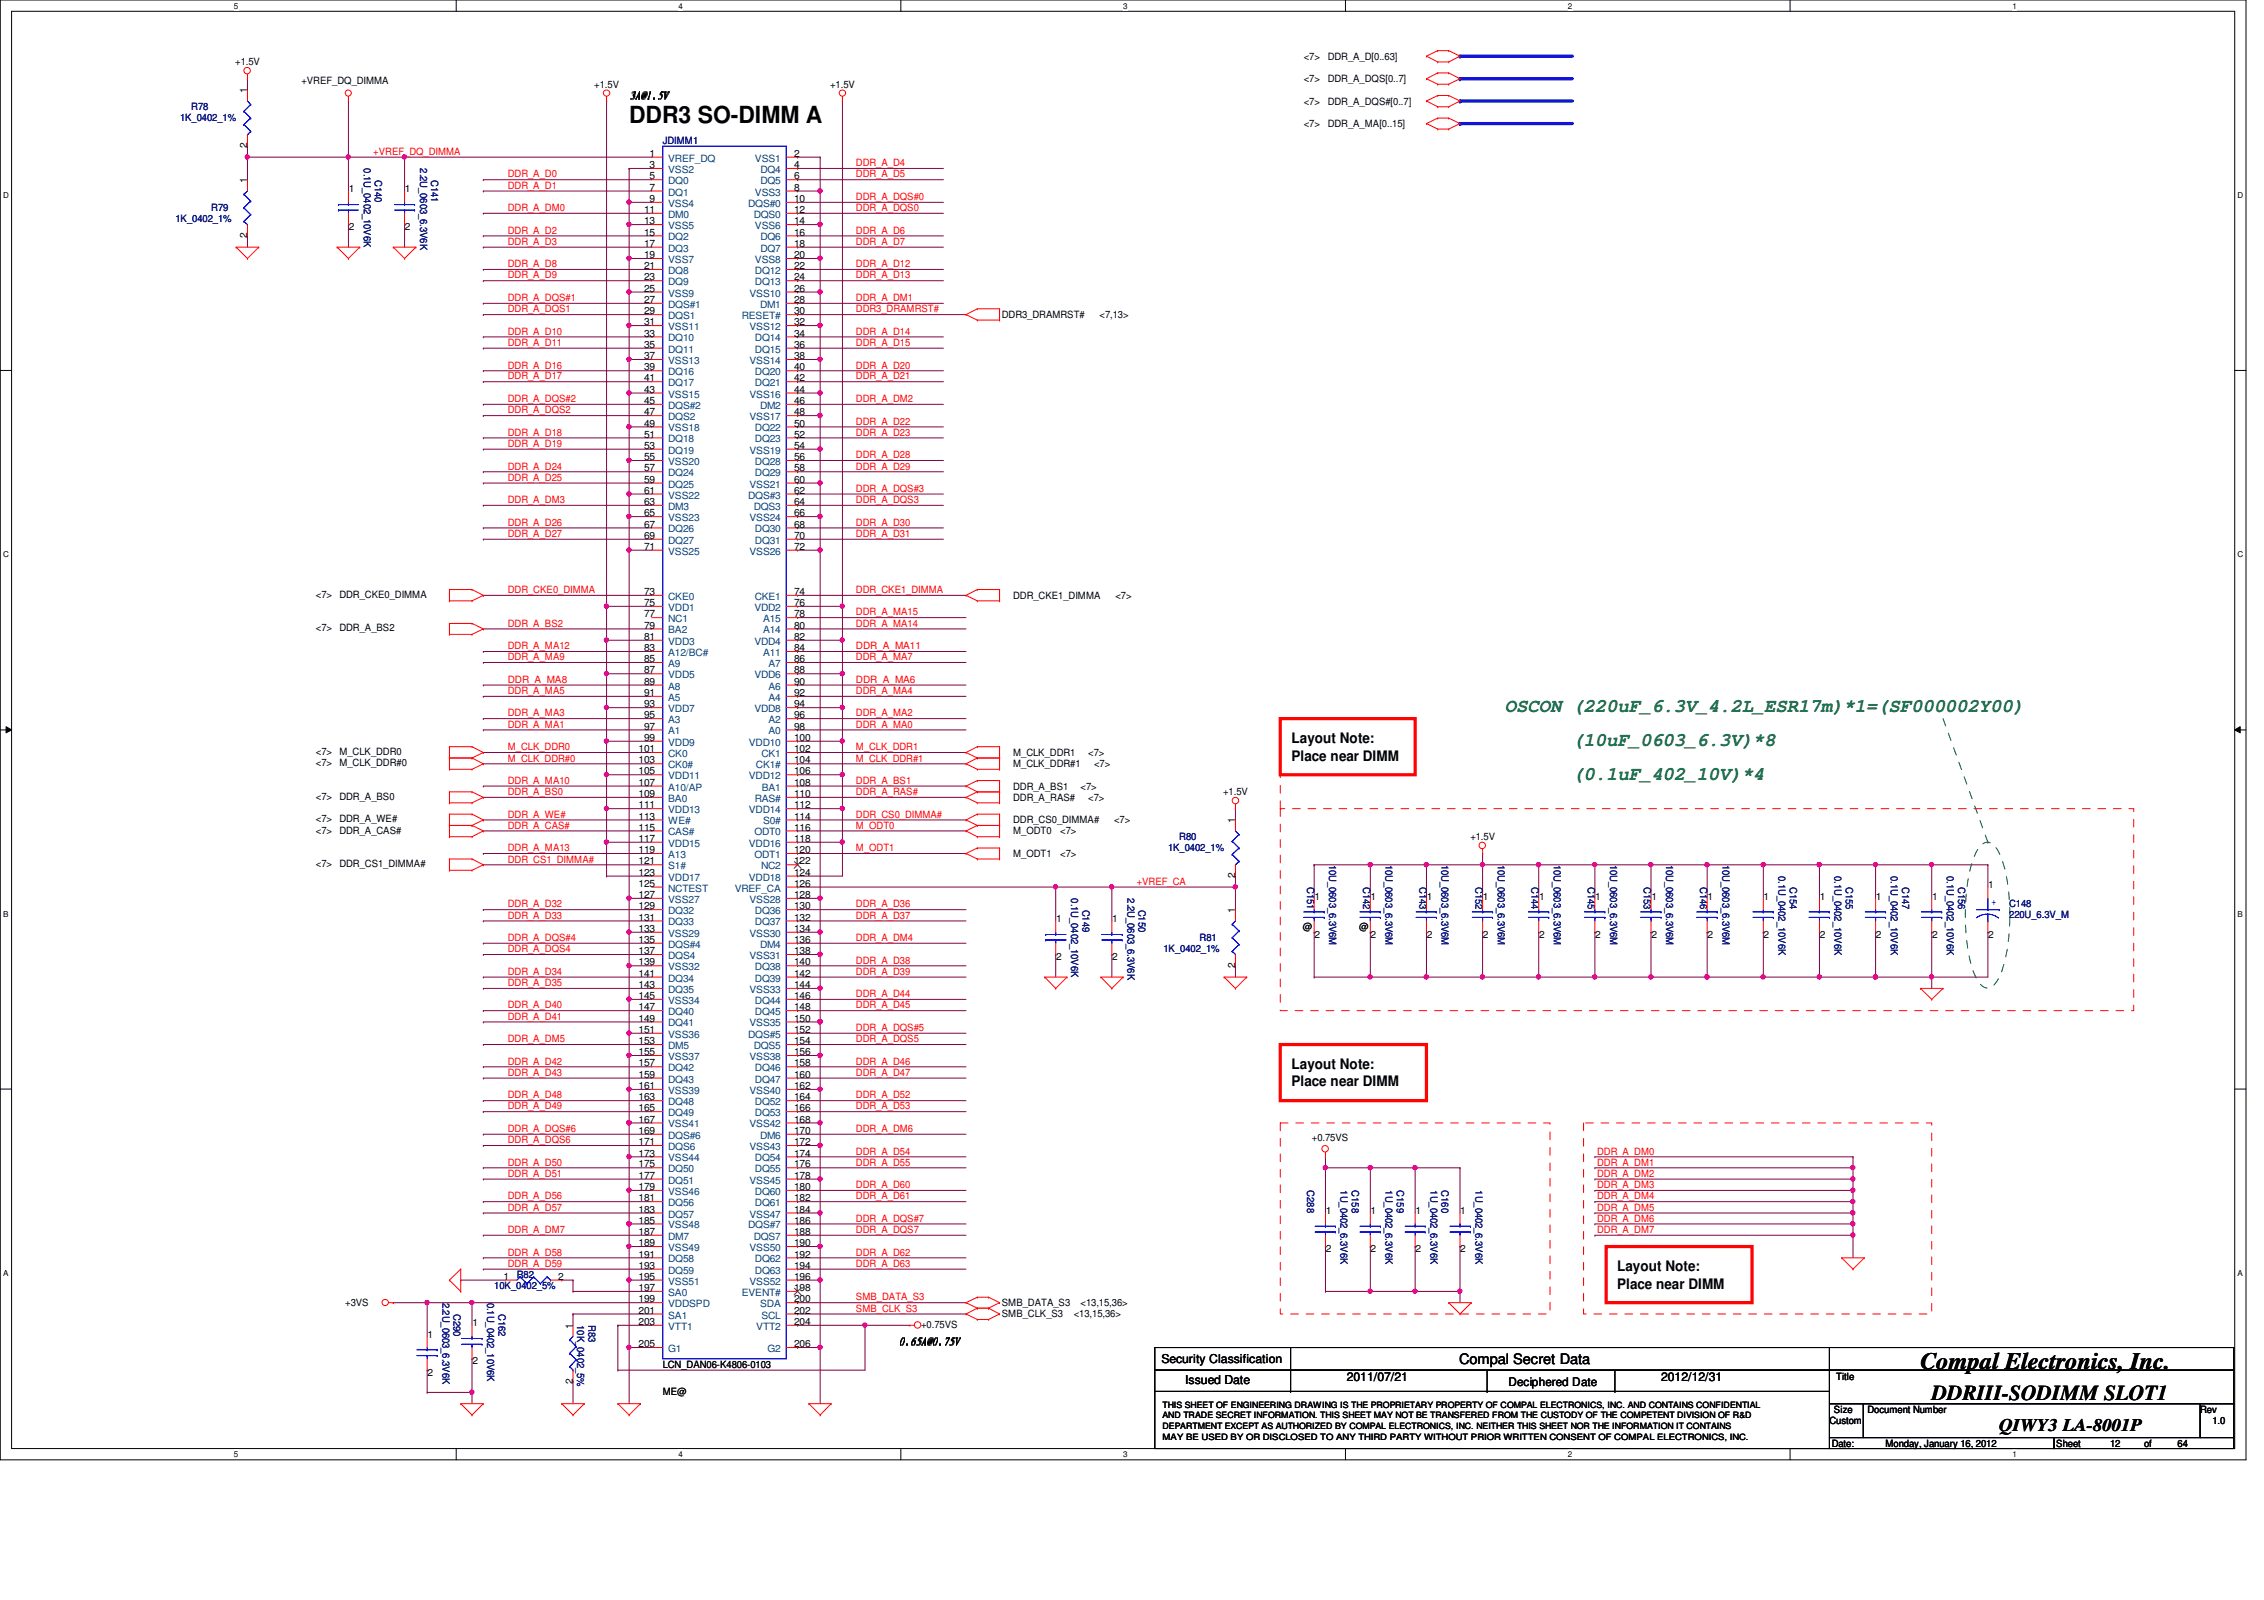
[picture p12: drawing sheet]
<svg xmlns="http://www.w3.org/2000/svg" width="297mm" height="210mm" viewBox="0 0 297 210" stroke-linecap="round" stroke-linejoin="round" font-family="sans-serif">
<defs><g id="words">
<g font-size="3.1">
<text x="82.5" y="16.1">DDR3 SO-DIMM A</text>
<text x="252" y="179.6">Compal Electronics, Inc.</text>
</g>
<text font-size="2.8" x="253.4" y="183.7">DDRIII-SODIMM SLOT1</text>
<g font-size="2.5" fill="#008000">
<text x="197.4" y="93.4">OSCON (220uF_6.3V_4.2L_ESR17m)*1=(SF000002Y00)</text>
<text x="206.3" y="97.8">(10uF_0603_6.3V)*8</text>
<text x="206.3" y="102.3">(0.1uF_402_10V)*4</text>
</g>
<text font-size="2.3" x="262.3" y="187.7">QIWY3 LA-8001P</text>
<g font-size="1.9">
<text x="169.5" y="97.5">Layout Note:</text>
<text x="169.5" y="99.8">Place near DIMM</text>
<text x="169.5" y="140.3">Layout Note:</text>
<text x="169.5" y="142.5">Place near DIMM</text>
<text x="212.2" y="166.8">Layout Note:</text>
<text x="212.2" y="169.1">Place near DIMM</text>
<text x="191.4" y="178.9">Compal Secret Data</text>
</g>
<g font-size="1.6">
<text x="152.4" y="178.8">Security Classification</text>
<text x="155.5" y="181.6">Issued Date</text>
<text x="176.7" y="181.2">2011/07/21</text>
<text x="197.9" y="181.8">Deciphered Date</text>
<text x="217.9" y="181.2">2012/12/31</text>
</g>
<g font-size="1.3">
<text x="30.9" y="8.6">+1.5V</text>
<text x="39.5" y="11">+VREF_DQ_DIMMA</text>
<text x="78" y="11.5">+1.5V</text>
<text x="108.9" y="11.5">+1.5V</text>
<text x="171.1" y="7.8">&lt;7&gt;</text>
<text x="171.1" y="10.8">&lt;7&gt;</text>
<text x="174.2" y="7.8">DDR_A_D[0..63]</text>
<text x="174.2" y="10.8">DDR_A_DQS[0..7]</text>
<text x="32.4" y="12.2" transform="rotate(-90 32.4 12.2)">1</text>
<text x="82.6" y="12.9">3A@1.5V</text>
<text x="171.1" y="13.7">&lt;7&gt;</text>
<text x="171.1" y="16.7">&lt;7&gt;</text>
<text x="174.2" y="13.7">DDR_A_DQS#[0..7]</text>
<text x="174.2" y="16.7">DDR_A_MA[0..15]</text>
<text x="32.4" y="19.5" transform="rotate(-90 32.4 19.5)">2</text>
<text x="85.2" y="20.6">1</text>
<text x="85.2" y="22.1">3</text>
<text x="85.2" y="23.5">5</text>
<text x="104.2" y="20.6">2</text>
<text x="104.2" y="22.1">4</text>
<text x="104.2" y="23.5">6</text>
<text x="32.4" y="24" transform="rotate(-90 32.4 24)">1</text>
<text x="45.8" y="25.2">1</text>
<text x="53.1" y="25.2">1</text>
<text x="84.5" y="27.9">11</text>
<text x="84.5" y="29.4">13</text>
<text x="85.2" y="25">7</text>
<text x="85.2" y="26.5">9</text>
<text x="104.2" y="25">8</text>
<text x="104.2" y="26.5">10</text>
<text x="104.2" y="27.9">12</text>
<text x="104.2" y="29.4">14</text>
<text x="32.4" y="31.2" transform="rotate(-90 32.4 31.2)">2</text>
<text x="45.8" y="30.2">2</text>
<text x="53.1" y="30.2">2</text>
<text x="84.5" y="30.9">15</text>
<text x="84.5" y="32.4">17</text>
<text x="84.5" y="33.9">19</text>
<text x="84.5" y="35.3">21</text>
<text x="104.2" y="30.9">16</text>
<text x="104.2" y="32.4">18</text>
<text x="104.2" y="33.9">20</text>
<text x="104.2" y="35.3">22</text>
<text x="84.5" y="36.8">23</text>
<text x="84.5" y="38.3">25</text>
<text x="84.5" y="39.8">27</text>
<text x="84.5" y="41.2">29</text>
<text x="104.2" y="36.8">24</text>
<text x="104.2" y="38.3">26</text>
<text x="104.2" y="39.8">28</text>
<text x="104.2" y="41.2">30</text>
<text x="131.4" y="41.7">DDR3_DRAMRST#</text>
<text x="144.3" y="41.7">&lt;7,13&gt;</text>
<text x="84.5" y="42.7">31</text>
<text x="84.5" y="44.2">33</text>
<text x="84.5" y="45.6">35</text>
<text x="84.5" y="47.1">37</text>
<text x="104.2" y="42.7">32</text>
<text x="104.2" y="44.2">34</text>
<text x="104.2" y="45.6">36</text>
<text x="104.2" y="47.1">38</text>
<text x="84.5" y="48.6">39</text>
<text x="84.5" y="50">41</text>
<text x="84.5" y="51.5">43</text>
<text x="84.5" y="53">45</text>
<text x="104.2" y="48.6">40</text>
<text x="104.2" y="50">42</text>
<text x="104.2" y="51.5">44</text>
<text x="104.2" y="53">46</text>
<text x="84.5" y="54.5">47</text>
<text x="84.5" y="56">49</text>
<text x="84.5" y="57.4">51</text>
<text x="84.5" y="58.9">53</text>
<text x="104.2" y="54.5">48</text>
<text x="104.2" y="56">50</text>
<text x="104.2" y="57.4">52</text>
<text x="104.2" y="58.9">54</text>
<text x="84.5" y="60.4">55</text>
<text x="84.5" y="61.8">57</text>
<text x="84.5" y="63.3">59</text>
<text x="84.5" y="64.8">61</text>
<text x="104.2" y="60.4">56</text>
<text x="104.2" y="61.8">58</text>
<text x="104.2" y="63.3">60</text>
<text x="104.2" y="64.8">62</text>
<text x="84.5" y="66.3">63</text>
<text x="84.5" y="67.7">65</text>
<text x="84.5" y="69.2">67</text>
<text x="84.5" y="70.7">69</text>
<text x="104.2" y="66.3">64</text>
<text x="104.2" y="67.7">66</text>
<text x="104.2" y="69.2">68</text>
<text x="104.2" y="70.7">70</text>
<text x="84.5" y="72.1">71</text>
<text x="104.2" y="72.1">72</text>
<text x="41.4" y="78.4">&lt;7&gt;</text>
<text x="41.4" y="82.8">&lt;7&gt;</text>
<text x="44.5" y="78.4">DDR_CKE0_DIMMA</text>
<text x="44.5" y="82.8">DDR_A_BS2</text>
<text x="84.5" y="78.1">73</text>
<text x="84.5" y="79.5">75</text>
<text x="84.5" y="81">77</text>
<text x="84.5" y="82.5">79</text>
<text x="84.5" y="83.9">81</text>
<text x="104.2" y="78.1">74</text>
<text x="104.2" y="79.5">76</text>
<text x="104.2" y="81">78</text>
<text x="104.2" y="82.5">80</text>
<text x="104.2" y="83.9">82</text>
<text x="132.9" y="78.5">DDR_CKE1_DIMMA</text>
<text x="146.3" y="78.5">&lt;7&gt;</text>
<text x="84.5" y="85.4">83</text>
<text x="84.5" y="86.9">85</text>
<text x="84.5" y="88.3">87</text>
<text x="84.5" y="89.8">89</text>
<text x="104.2" y="85.4">84</text>
<text x="104.2" y="86.9">86</text>
<text x="104.2" y="88.3">88</text>
<text x="104.2" y="89.8">90</text>
<text x="84.5" y="91.3">91</text>
<text x="84.5" y="92.8">93</text>
<text x="84.5" y="94.2">95</text>
<text x="84.5" y="95.7">97</text>
<text x="104.2" y="91.3">92</text>
<text x="104.2" y="92.8">94</text>
<text x="104.2" y="94.2">96</text>
<text x="104.2" y="95.7">98</text>
<text x="41.4" y="99">&lt;7&gt;</text>
<text x="41.4" y="100.5">&lt;7&gt;</text>
<text x="44.5" y="99">M_CLK_DDR0</text>
<text x="44.5" y="100.5">M_CLK_DDR#0</text>
<text x="83.8" y="98.7">101</text>
<text x="83.8" y="100.2">103</text>
<text x="83.8" y="101.6">105</text>
<text x="84.5" y="97.2">99</text>
<text x="104.2" y="97.2">100</text>
<text x="104.2" y="98.7">102</text>
<text x="104.2" y="100.2">104</text>
<text x="104.2" y="101.6">106</text>
<text x="132.9" y="99.1">M_CLK_DDR1</text>
<text x="132.9" y="100.6">M_CLK_DDR#1</text>
<text x="142.8" y="99.1">&lt;7&gt;</text>
<text x="143.5" y="100.6">&lt;7&gt;</text>
<text x="41.4" y="104.9">&lt;7&gt;</text>
<text x="41.4" y="107.9">&lt;7&gt;</text>
<text x="44.5" y="104.9">DDR_A_BS0</text>
<text x="44.5" y="107.9">DDR_A_WE#</text>
<text x="83.8" y="103.1">107</text>
<text x="83.8" y="104.6">109</text>
<text x="83.8" y="106">111</text>
<text x="83.8" y="107.5">113</text>
<text x="104.2" y="103.1">108</text>
<text x="104.2" y="104.6">110</text>
<text x="104.2" y="106">112</text>
<text x="104.2" y="107.5">114</text>
<text x="132.9" y="103.6">DDR_A_BS1</text>
<text x="132.9" y="105.1">DDR_A_RAS#</text>
<text x="132.9" y="108">DDR_CS0_DIMMA#</text>
<text x="141.8" y="103.6">&lt;7&gt;</text>
<text x="142.8" y="105.1">&lt;7&gt;</text>
<text x="146.2" y="108">&lt;7&gt;</text>
<text x="160.5" y="104.3">+1.5V</text>
<text x="162" y="108" transform="rotate(-90 162 108)">1</text>
<text x="41.4" y="109.3">&lt;7&gt;</text>
<text x="41.4" y="113.7">&lt;7&gt;</text>
<text x="44.5" y="109.3">DDR_A_CAS#</text>
<text x="44.5" y="113.7">DDR_CS1_DIMMA#</text>
<text x="83.8" y="109">115</text>
<text x="83.8" y="110.4">117</text>
<text x="83.8" y="111.9">119</text>
<text x="83.8" y="113.4">121</text>
<text x="104.2" y="109">116</text>
<text x="104.2" y="110.4">118</text>
<text x="104.2" y="111.9">120</text>
<text x="104.2" y="113.4">122</text>
<text x="132.9" y="109.5">M_ODT0</text>
<text x="132.9" y="112.4">M_ODT1</text>
<text x="139.1" y="109.5">&lt;7&gt;</text>
<text x="139.1" y="112.4">&lt;7&gt;</text>
<text x="192.9" y="110.2">+1.5V</text>
<text x="83.8" y="114.9">123</text>
<text x="83.8" y="116.3">125</text>
<text x="83.8" y="117.8">127</text>
<text x="83.8" y="119.3">129</text>
<text x="104.2" y="114.9">124</text>
<text x="104.2" y="116.3">126</text>
<text x="104.2" y="117.8">128</text>
<text x="104.2" y="119.3">130</text>
<text x="162" y="119.8" transform="rotate(-90 162 119.8)">1</text>
<text x="162" y="115.2" transform="rotate(-90 162 115.2)">2</text>
<text x="172.5" y="118">1</text>
<text x="179.8" y="118">1</text>
<text x="187.2" y="118">1</text>
<text x="194.6" y="118">1</text>
<text x="201.9" y="118">1</text>
<text x="209.3" y="118">1</text>
<text x="216.7" y="118">1</text>
<text x="224" y="118">1</text>
<text x="231.4" y="118">1</text>
<text x="238.8" y="118">1</text>
<text x="246.1" y="118">1</text>
<text x="253.5" y="118">1</text>
<text x="260.9" y="116.5">1</text>
<text x="83.8" y="120.8">131</text>
<text x="83.8" y="122.3">133</text>
<text x="83.8" y="123.7">135</text>
<text x="83.8" y="125.2">137</text>
<text x="104.2" y="120.8">132</text>
<text x="104.2" y="122.3">134</text>
<text x="104.2" y="123.7">136</text>
<text x="104.2" y="125.2">138</text>
<text x="138.6" y="121">1</text>
<text x="138.6" y="125.9">2</text>
<text x="145.9" y="121">1</text>
<text x="145.9" y="125.9">2</text>
<text x="170.9" y="122">@</text>
<text x="172.5" y="123">2</text>
<text x="178.3" y="122">@</text>
<text x="179.8" y="123">2</text>
<text x="187.2" y="123">2</text>
<text x="194.6" y="123">2</text>
<text x="201.9" y="123">2</text>
<text x="209.3" y="123">2</text>
<text x="216.7" y="123">2</text>
<text x="224" y="123">2</text>
<text x="231.4" y="123">2</text>
<text x="238.8" y="123">2</text>
<text x="246.1" y="123">2</text>
<text x="253.5" y="123">2</text>
<text x="260.9" y="123">2</text>
<text x="83.8" y="126.7">139</text>
<text x="83.8" y="128.1">141</text>
<text x="83.8" y="129.6">143</text>
<text x="83.8" y="131.1">145</text>
<text x="104.2" y="126.7">140</text>
<text x="104.2" y="128.1">142</text>
<text x="104.2" y="129.6">144</text>
<text x="104.2" y="131.1">146</text>
<text x="162" y="127" transform="rotate(-90 162 127)">2</text>
<text x="83.8" y="132.5">147</text>
<text x="83.8" y="134">149</text>
<text x="83.8" y="135.5">151</text>
<text x="83.8" y="137">153</text>
<text x="104.2" y="132.5">148</text>
<text x="104.2" y="134">150</text>
<text x="104.2" y="135.5">152</text>
<text x="104.2" y="137">154</text>
<text x="83.8" y="138.4">155</text>
<text x="83.8" y="139.9">157</text>
<text x="83.8" y="141.4">159</text>
<text x="83.8" y="142.9">161</text>
<text x="104.2" y="138.4">156</text>
<text x="104.2" y="139.9">158</text>
<text x="104.2" y="141.4">160</text>
<text x="104.2" y="142.9">162</text>
<text x="83.8" y="144.4">163</text>
<text x="83.8" y="145.8">165</text>
<text x="83.8" y="147.3">167</text>
<text x="83.8" y="148.8">169</text>
<text x="104.2" y="144.4">164</text>
<text x="104.2" y="145.8">166</text>
<text x="104.2" y="147.3">168</text>
<text x="104.2" y="148.8">170</text>
<text x="172.1" y="149.7">+0.75VS</text>
<text x="83.8" y="150.2">171</text>
<text x="83.8" y="151.7">173</text>
<text x="83.8" y="153.2">175</text>
<text x="83.8" y="154.6">177</text>
<text x="104.2" y="150.2">172</text>
<text x="104.2" y="151.7">174</text>
<text x="104.2" y="153.2">176</text>
<text x="104.2" y="154.6">178</text>
<text x="83.8" y="156.1">179</text>
<text x="83.8" y="157.6">181</text>
<text x="83.8" y="159.1">183</text>
<text x="83.8" y="160.5">185</text>
<text x="104.2" y="156.1">180</text>
<text x="104.2" y="157.6">182</text>
<text x="104.2" y="159.1">184</text>
<text x="104.2" y="160.5">186</text>
<text x="173.9" y="159.3">1</text>
<text x="179.8" y="159.3">1</text>
<text x="185.7" y="159.3">1</text>
<text x="191.6" y="159.3">1</text>
<text x="66.1" y="167.9">1</text>
<text x="73.2" y="167.9">2</text>
<text x="83.8" y="162">187</text>
<text x="83.8" y="163.5">189</text>
<text x="83.8" y="165">191</text>
<text x="83.8" y="166.5">193</text>
<text x="83.8" y="167.9">195</text>
<text x="104.2" y="162">188</text>
<text x="104.2" y="163.5">190</text>
<text x="104.2" y="165">192</text>
<text x="104.2" y="166.5">194</text>
<text x="104.2" y="167.9">196</text>
<text x="173.9" y="164.3">2</text>
<text x="179.8" y="164.3">2</text>
<text x="185.7" y="164.3">2</text>
<text x="191.6" y="164.3">2</text>
<text x="45.3" y="171.4">+3VS</text>
<text x="62" y="174">1</text>
<text x="83.8" y="169.4">197</text>
<text x="83.8" y="170.9">199</text>
<text x="83.8" y="172.3">201</text>
<text x="83.8" y="173.8">203</text>
<text x="104.2" y="169.4">198</text>
<text x="104.2" y="170.9">200</text>
<text x="104.2" y="172.3">202</text>
<text x="104.2" y="173.8">204</text>
<text x="131.4" y="172.8">SMB_CLK_S3</text>
<text x="131.4" y="171.4">SMB_DATA_S3</text>
<text x="140.9" y="172.8">&lt;13,15,36&gt;</text>
<text x="141.8" y="171.4">&lt;13,15,36&gt;</text>
<text x="56.1" y="175.5">1</text>
<text x="62" y="179">2</text>
<text x="75.1" y="174.3" transform="rotate(-90 75.1 174.3)">1</text>
<text x="83.8" y="176.7">205</text>
<text x="86.9" y="179.5">LCN_DAN06-K4806-0103</text>
<text x="104.2" y="176.7">206</text>
<text x="118" y="176.4">0.65A@0.75V</text>
<text x="120.9" y="174.2">+0.75VS</text>
<text x="56.1" y="180.5">2</text>
<text x="75.1" y="181.5" transform="rotate(-90 75.1 181.5)">2</text>
<text x="86.9" y="183">ME@</text>
<text x="240.6" y="185.3">Size</text>
<text x="240.9" y="181.1">Title</text>
<text x="245" y="185.3">Document Number</text>
<text x="288.7" y="185.3">Rev</text>
<text x="240" y="186.8">Custom</text>
<text x="240.3" y="189.8">Date:</text>
<text x="247.4" y="189.8">Monday, January 16, 2012</text>
<text x="269.8" y="189.8">Sheet</text>
<text x="276.9" y="189.8">12</text>
<text x="281.3" y="189.8">of</text>
<text x="285.7" y="189.8">64</text>
<text x="290.3" y="186.8">1.0</text>
</g>
<g font-size="1.3" fill="#000080">
<text x="23.6" y="15.9">1K_0402_1%</text>
<text x="25.1" y="14.4">R78</text>
<text x="47.7" y="22.1" transform="rotate(90 47.7 22.1)">0.1U_0402_10V6K</text>
<text x="49.2" y="23.6" transform="rotate(90 49.2 23.6)">C140</text>
<text x="55.1" y="22.1" transform="rotate(90 55.1 22.1)">2.2U_0603_6.3V6K</text>
<text x="56.6" y="23.6" transform="rotate(90 56.6 23.6)">C141</text>
<text x="86.9" y="18.9">JDIMM1</text>
<text x="23" y="29.2">1K_0402_1%</text>
<text x="27.7" y="27.7">R79</text>
<text x="153.2" y="111.7">1K_0402_1%</text>
<text x="154.7" y="110.2">R80</text>
<text x="174.4" y="113.5" transform="rotate(90 174.4 113.5)">10U_0603_6.3V6M</text>
<text x="181.8" y="113.5" transform="rotate(90 181.8 113.5)">10U_0603_6.3V6M</text>
<text x="189.1" y="113.5" transform="rotate(90 189.1 113.5)">10U_0603_6.3V6M</text>
<text x="196.5" y="113.5" transform="rotate(90 196.5 113.5)">10U_0603_6.3V6M</text>
<text x="203.9" y="113.5" transform="rotate(90 203.9 113.5)">10U_0603_6.3V6M</text>
<text x="211.2" y="113.5" transform="rotate(90 211.2 113.5)">10U_0603_6.3V6M</text>
<text x="218.6" y="113.5" transform="rotate(90 218.6 113.5)">10U_0603_6.3V6M</text>
<text x="226" y="113.5" transform="rotate(90 226 113.5)">10U_0603_6.3V6M</text>
<text x="140.5" y="117.9" transform="rotate(90 140.5 117.9)">0.1U_0402_10V6K</text>
<text x="142" y="119.3" transform="rotate(90 142 119.3)">C149</text>
<text x="147.9" y="117.9" transform="rotate(90 147.9 117.9)">2.2U_0603_6.3V6K</text>
<text x="149.4" y="119.3" transform="rotate(90 149.4 119.3)">C150</text>
<text x="171.5" y="116.4" transform="rotate(90 171.5 116.4)">C151</text>
<text x="178.9" y="116.4" transform="rotate(90 178.9 116.4)">C142</text>
<text x="186.2" y="116.4" transform="rotate(90 186.2 116.4)">C143</text>
<text x="193.6" y="116.4" transform="rotate(90 193.6 116.4)">C152</text>
<text x="201" y="116.4" transform="rotate(90 201 116.4)">C144</text>
<text x="208.3" y="116.4" transform="rotate(90 208.3 116.4)">C145</text>
<text x="215.7" y="116.4" transform="rotate(90 215.7 116.4)">C153</text>
<text x="223.1" y="116.4" transform="rotate(90 223.1 116.4)">C146</text>
<text x="233.3" y="114.9" transform="rotate(90 233.3 114.9)">0.1U_0402_10V6K</text>
<text x="234.8" y="116.4" transform="rotate(90 234.8 116.4)">C154</text>
<text x="240.7" y="114.9" transform="rotate(90 240.7 114.9)">0.1U_0402_10V6K</text>
<text x="242.2" y="116.4" transform="rotate(90 242.2 116.4)">C155</text>
<text x="248.1" y="114.9" transform="rotate(90 248.1 114.9)">0.1U_0402_10V6K</text>
<text x="249.6" y="116.4" transform="rotate(90 249.6 116.4)">C147</text>
<text x="255.4" y="114.9" transform="rotate(90 255.4 114.9)">0.1U_0402_10V6K</text>
<text x="256.9" y="116.4" transform="rotate(90 256.9 116.4)">C156</text>
<text x="263.6" y="119">C148</text>
<text x="152.7" y="124.9">1K_0402_1%</text>
<text x="157.4" y="123.5">R81</text>
<text x="263.6" y="120.4">220U_6.3V_M</text>
<text x="171.5" y="156.2" transform="rotate(90 171.5 156.2)">C288</text>
<text x="175.9" y="156.2" transform="rotate(90 175.9 156.2)">1U_0402_6.3V6K</text>
<text x="177.4" y="156.2" transform="rotate(90 177.4 156.2)">C158</text>
<text x="181.8" y="156.2" transform="rotate(90 181.8 156.2)">1U_0402_6.3V6K</text>
<text x="183.3" y="156.2" transform="rotate(90 183.3 156.2)">C159</text>
<text x="187.7" y="156.2" transform="rotate(90 187.7 156.2)">1U_0402_6.3V6K</text>
<text x="189.1" y="156.2" transform="rotate(90 189.1 156.2)">C160</text>
<text x="193.6" y="156.2" transform="rotate(90 193.6 156.2)">1U_0402_6.3V6K</text>
<text x="67.8" y="167.7">R82</text>
<text x="58" y="170.9" transform="rotate(90 58 170.9)">2.2U_0603_6.3V6K</text>
<text x="59.5" y="172.4" transform="rotate(90 59.5 172.4)">C290</text>
<text x="63.9" y="170.9" transform="rotate(90 63.9 170.9)">0.1U_0402_10V6K</text>
<text x="64.9" y="169.1">10K_0402_5%</text>
<text x="65.4" y="172.4" transform="rotate(90 65.4 172.4)">C162</text>
<text x="75.7" y="173.9" transform="rotate(90 75.7 173.9)">10K_0402_5%</text>
<text x="77.2" y="173.9" transform="rotate(90 77.2 173.9)">R83</text>
</g>
<g font-size="1.3" fill="#f00">
<text x="49" y="20.3">+VREF_DQ_DIMMA</text>
<text x="66.6" y="23.3">DDR_A_D0</text>
<text x="112.3" y="21.8">DDR_A_D4</text>
<text x="112.3" y="23.3">DDR_A_D5</text>
<text x="66.6" y="27.7">DDR_A_DM0</text>
<text x="66.6" y="24.8">DDR_A_D1</text>
<text x="112.3" y="27.7">DDR_A_DQS0</text>
<text x="112.3" y="26.2">DDR_A_DQS#0</text>
<text x="66.6" y="32.1">DDR_A_D3</text>
<text x="66.6" y="35.1">DDR_A_D8</text>
<text x="66.6" y="30.6">DDR_A_D2</text>
<text x="112.3" y="35.1">DDR_A_D12</text>
<text x="112.3" y="30.6">DDR_A_D6</text>
<text x="112.3" y="32.1">DDR_A_D7</text>
<text x="66.6" y="36.5">DDR_A_D9</text>
<text x="66.6" y="39.5">DDR_A_DQS#1</text>
<text x="66.6" y="41">DDR_A_DQS1</text>
<text x="112.3" y="39.5">DDR_A_DM1</text>
<text x="112.3" y="41">DDR3_DRAMRST#</text>
<text x="112.3" y="36.5">DDR_A_D13</text>
<text x="66.6" y="43.9">DDR_A_D10</text>
<text x="66.6" y="45.4">DDR_A_D11</text>
<text x="112.3" y="45.4">DDR_A_D15</text>
<text x="112.3" y="43.9">DDR_A_D14</text>
<text x="66.6" y="48.3">DDR_A_D16</text>
<text x="66.6" y="52.7">DDR_A_DQS#2</text>
<text x="66.6" y="49.8">DDR_A_D17</text>
<text x="112.3" y="52.7">DDR_A_DM2</text>
<text x="112.3" y="48.3">DDR_A_D20</text>
<text x="112.3" y="49.8">DDR_A_D21</text>
<text x="66.6" y="58.6">DDR_A_D19</text>
<text x="66.6" y="54.2">DDR_A_DQS2</text>
<text x="66.6" y="57.1">DDR_A_D18</text>
<text x="112.3" y="57.1">DDR_A_D23</text>
<text x="112.3" y="55.7">DDR_A_D22</text>
<text x="66.6" y="66">DDR_A_DM3</text>
<text x="66.6" y="61.6">DDR_A_D24</text>
<text x="66.6" y="63.1">DDR_A_D25</text>
<text x="112.3" y="60.1">DDR_A_D28</text>
<text x="112.3" y="66">DDR_A_DQS3</text>
<text x="112.3" y="61.6">DDR_A_D29</text>
<text x="112.3" y="64.5">DDR_A_DQS#3</text>
<text x="66.6" y="70.4">DDR_A_D27</text>
<text x="66.6" y="69">DDR_A_D26</text>
<text x="112.3" y="70.4">DDR_A_D31</text>
<text x="112.3" y="69">DDR_A_D30</text>
<text x="66.6" y="77.8">DDR_CKE0_DIMMA</text>
<text x="112.3" y="77.8">DDR_CKE1_DIMMA</text>
<text x="66.6" y="82.2">DDR_A_BS2</text>
<text x="112.3" y="82.2">DDR_A_MA14</text>
<text x="112.3" y="80.7">DDR_A_MA15</text>
<text x="66.6" y="89.6">DDR_A_MA8</text>
<text x="66.6" y="86.6">DDR_A_MA9</text>
<text x="66.6" y="85.2">DDR_A_MA12</text>
<text x="112.3" y="86.6">DDR_A_MA7</text>
<text x="112.3" y="89.6">DDR_A_MA6</text>
<text x="112.3" y="85.2">DDR_A_MA11</text>
<text x="66.6" y="94">DDR_A_MA3</text>
<text x="66.6" y="95.5">DDR_A_MA1</text>
<text x="66.6" y="91.1">DDR_A_MA5</text>
<text x="112.3" y="95.5">DDR_A_MA0</text>
<text x="112.3" y="91.1">DDR_A_MA4</text>
<text x="112.3" y="94">DDR_A_MA2</text>
<text x="66.6" y="98.4">M_CLK_DDR0</text>
<text x="66.6" y="99.9">M_CLK_DDR#0</text>
<text x="112.3" y="98.4">M_CLK_DDR1</text>
<text x="112.3" y="99.9">M_CLK_DDR#1</text>
<text x="66.6" y="107.3">DDR_A_WE#</text>
<text x="66.6" y="102.8">DDR_A_MA10</text>
<text x="66.6" y="104.3">DDR_A_BS0</text>
<text x="112.3" y="102.8">DDR_A_BS1</text>
<text x="112.3" y="104.3">DDR_A_RAS#</text>
<text x="112.3" y="107.3">DDR_CS0_DIMMA#</text>
<text x="66.6" y="113.2">DDR_CS1_DIMMA#</text>
<text x="66.6" y="108.7">DDR_A_CAS#</text>
<text x="66.6" y="111.7">DDR_A_MA13</text>
<text x="112.3" y="108.7">M_ODT0</text>
<text x="112.3" y="111.7">M_ODT1</text>
<text x="66.6" y="119">DDR_A_D32</text>
<text x="112.3" y="119">DDR_A_D36</text>
<text x="149.1" y="116.1">+VREF_CA</text>
<text x="66.6" y="120.5">DDR_A_D33</text>
<text x="66.6" y="123.4">DDR_A_DQS#4</text>
<text x="66.6" y="124.9">DDR_A_DQS4</text>
<text x="112.3" y="123.4">DDR_A_DM4</text>
<text x="112.3" y="120.5">DDR_A_D37</text>
<text x="66.6" y="127.9">DDR_A_D34</text>
<text x="66.6" y="129.4">DDR_A_D35</text>
<text x="112.3" y="127.9">DDR_A_D39</text>
<text x="112.3" y="130.8">DDR_A_D44</text>
<text x="112.3" y="126.4">DDR_A_D38</text>
<text x="66.6" y="136.7">DDR_A_DM5</text>
<text x="66.6" y="132.3">DDR_A_D40</text>
<text x="66.6" y="133.8">DDR_A_D41</text>
<text x="112.3" y="135.3">DDR_A_DQS#5</text>
<text x="112.3" y="136.7">DDR_A_DQS5</text>
<text x="112.3" y="132.3">DDR_A_D45</text>
<text x="66.6" y="141.1">DDR_A_D43</text>
<text x="66.6" y="139.7">DDR_A_D42</text>
<text x="112.3" y="139.7">DDR_A_D46</text>
<text x="112.3" y="141.1">DDR_A_D47</text>
<text x="66.6" y="148.5">DDR_A_DQS#6</text>
<text x="66.6" y="145.5">DDR_A_D49</text>
<text x="66.6" y="144.1">DDR_A_D48</text>
<text x="66.6" y="150">DDR_A_DQS6</text>
<text x="112.3" y="144.1">DDR_A_D52</text>
<text x="112.3" y="145.5">DDR_A_D53</text>
<text x="112.3" y="148.5">DDR_A_DM6</text>
<text x="66.6" y="154.4">DDR_A_D51</text>
<text x="66.6" y="152.9">DDR_A_D50</text>
<text x="112.3" y="151.5">DDR_A_D54</text>
<text x="112.3" y="155.9">DDR_A_D60</text>
<text x="112.3" y="152.9">DDR_A_D55</text>
<text x="209.5" y="151.5">DDR_A_DM0</text>
<text x="209.5" y="152.9">DDR_A_DM1</text>
<text x="209.5" y="154.4">DDR_A_DM2</text>
<text x="209.5" y="155.9">DDR_A_DM3</text>
<text x="66.6" y="158.8">DDR_A_D57</text>
<text x="66.6" y="161.8">DDR_A_DM7</text>
<text x="66.6" y="157.4">DDR_A_D56</text>
<text x="112.3" y="161.8">DDR_A_DQS7</text>
<text x="112.3" y="160.3">DDR_A_DQS#7</text>
<text x="112.3" y="157.4">DDR_A_D61</text>
<text x="209.5" y="157.4">DDR_A_DM4</text>
<text x="209.5" y="158.8">DDR_A_DM5</text>
<text x="209.5" y="160.3">DDR_A_DM6</text>
<text x="209.5" y="161.8">DDR_A_DM7</text>
<text x="66.6" y="166.2">DDR_A_D59</text>
<text x="66.6" y="164.7">DDR_A_D58</text>
<text x="112.3" y="164.7">DDR_A_D62</text>
<text x="112.3" y="166.2">DDR_A_D63</text>
<text x="112.3" y="172.1">SMB_CLK_S3</text>
<text x="112.3" y="170.6">SMB_DATA_S3</text>
</g>
<g font-size="1.3" fill="#004080">
<text x="87.7" y="21.2">VREF_DQ</text>
<text x="87.7" y="22.7">VSS2</text>
<text x="99.1" y="21.2">VSS1</text>
<text x="99.8" y="22.7">DQ4</text>
<text x="87.7" y="24.2">DQ0</text>
<text x="87.7" y="25.7">DQ1</text>
<text x="87.7" y="27.1">VSS4</text>
<text x="87.7" y="28.6">DM0</text>
<text x="98.2" y="27.1">DQS#0</text>
<text x="98.9" y="28.6">DQS0</text>
<text x="99.1" y="25.7">VSS3</text>
<text x="99.8" y="24.2">DQ5</text>
<text x="87.7" y="30.1">VSS5</text>
<text x="87.7" y="31.5">DQ2</text>
<text x="87.7" y="33">DQ3</text>
<text x="87.7" y="34.5">VSS7</text>
<text x="87.7" y="35.9">DQ8</text>
<text x="99.1" y="30.1">VSS6</text>
<text x="99.1" y="34.5">VSS8</text>
<text x="99.1" y="35.9">DQ12</text>
<text x="99.8" y="31.5">DQ6</text>
<text x="99.8" y="33">DQ7</text>
<text x="87.7" y="37.4">DQ9</text>
<text x="87.7" y="38.9">VSS9</text>
<text x="87.7" y="40.4">DQS#1</text>
<text x="87.7" y="41.9">DQS1</text>
<text x="97.3" y="41.9">RESET#</text>
<text x="98.3" y="38.9">VSS10</text>
<text x="99.1" y="37.4">DQ13</text>
<text x="99.7" y="40.4">DM1</text>
<text x="87.7" y="43.3">VSS11</text>
<text x="87.7" y="44.8">DQ10</text>
<text x="87.7" y="46.3">DQ11</text>
<text x="87.7" y="47.8">VSS13</text>
<text x="98.3" y="43.3">VSS12</text>
<text x="98.3" y="47.8">VSS14</text>
<text x="99.1" y="44.8">DQ14</text>
<text x="99.1" y="46.3">DQ15</text>
<text x="87.7" y="49.2">DQ16</text>
<text x="87.7" y="50.7">DQ17</text>
<text x="87.7" y="52.2">VSS15</text>
<text x="87.7" y="53.6">DQS#2</text>
<text x="98.3" y="52.2">VSS16</text>
<text x="99.1" y="49.2">DQ20</text>
<text x="99.1" y="50.7">DQ21</text>
<text x="99.7" y="53.6">DM2</text>
<text x="87.7" y="55.1">DQS2</text>
<text x="87.7" y="56.6">VSS18</text>
<text x="87.7" y="58">DQ18</text>
<text x="87.7" y="59.5">DQ19</text>
<text x="98.3" y="55.1">VSS17</text>
<text x="98.3" y="59.5">VSS19</text>
<text x="99.1" y="56.6">DQ22</text>
<text x="99.1" y="58">DQ23</text>
<text x="87.7" y="61">VSS20</text>
<text x="87.7" y="62.5">DQ24</text>
<text x="87.7" y="64">DQ25</text>
<text x="87.7" y="65.4">VSS22</text>
<text x="98.2" y="65.4">DQS#3</text>
<text x="98.3" y="64">VSS21</text>
<text x="99.1" y="61">DQ28</text>
<text x="99.1" y="62.5">DQ29</text>
<text x="87.7" y="66.9">DM3</text>
<text x="87.7" y="68.4">VSS23</text>
<text x="87.7" y="69.8">DQ26</text>
<text x="87.7" y="71.3">DQ27</text>
<text x="98.3" y="68.4">VSS24</text>
<text x="98.9" y="66.9">DQS3</text>
<text x="99.1" y="69.8">DQ30</text>
<text x="99.1" y="71.3">DQ31</text>
<text x="87.7" y="72.8">VSS25</text>
<text x="98.3" y="72.8">VSS26</text>
<text x="87.7" y="78.7">CKE0</text>
<text x="87.7" y="80.1">VDD1</text>
<text x="87.7" y="81.6">NC1</text>
<text x="87.7" y="83.1">BA2</text>
<text x="99" y="80.1">VDD2</text>
<text x="99" y="78.7">CKE1</text>
<text x="100.1" y="81.6">A15</text>
<text x="100.1" y="83.1">A14</text>
<text x="87.7" y="86.1">A12/BC#</text>
<text x="87.7" y="87.5">A9</text>
<text x="87.7" y="89">VDD5</text>
<text x="87.7" y="84.6">VDD3</text>
<text x="99" y="89">VDD6</text>
<text x="99" y="84.6">VDD4</text>
<text x="100.1" y="86.1">A11</text>
<text x="100.8" y="87.5">A7</text>
<text x="87.7" y="90.5">A8</text>
<text x="87.7" y="91.9">A5</text>
<text x="87.7" y="93.4">VDD7</text>
<text x="87.7" y="94.9">A3</text>
<text x="99" y="93.4">VDD8</text>
<text x="100.8" y="90.5">A6</text>
<text x="100.8" y="91.9">A4</text>
<text x="100.8" y="94.9">A2</text>
<text x="87.7" y="96.4">A1</text>
<text x="87.7" y="97.8">VDD9</text>
<text x="87.7" y="99.3">CK0</text>
<text x="87.7" y="100.8">CK0#</text>
<text x="98.3" y="97.8">VDD10</text>
<text x="99.2" y="100.8">CK1#</text>
<text x="99.9" y="99.3">CK1</text>
<text x="100.8" y="96.4">A0</text>
<text x="87.7" y="102.2">VDD11</text>
<text x="87.7" y="103.7">A10/AP</text>
<text x="87.7" y="105.2">BA0</text>
<text x="87.7" y="106.7">VDD13</text>
<text x="98.3" y="102.2">VDD12</text>
<text x="98.3" y="106.7">VDD14</text>
<text x="99" y="105.2">RAS#</text>
<text x="99.9" y="103.7">BA1</text>
<text x="87.7" y="108.2">WE#</text>
<text x="87.7" y="109.6">CAS#</text>
<text x="87.7" y="111.1">VDD15</text>
<text x="87.7" y="112.6">A13</text>
<text x="98.3" y="111.1">VDD16</text>
<text x="99" y="109.6">ODT0</text>
<text x="99" y="112.6">ODT1</text>
<text x="100.1" y="108.2">S0#</text>
<text x="87.7" y="114">S1#</text>
<text x="87.7" y="115.5">VDD17</text>
<text x="87.7" y="117">NCTEST</text>
<text x="87.7" y="118.4">VSS27</text>
<text x="87.7" y="119.9">DQ32</text>
<text x="96.4" y="117">VREF_CA</text>
<text x="98.3" y="115.5">VDD18</text>
<text x="98.3" y="118.4">VSS28</text>
<text x="99.1" y="119.9">DQ36</text>
<text x="99.9" y="114">NC2</text>
<text x="87.7" y="121.4">DQ33</text>
<text x="87.7" y="122.9">VSS29</text>
<text x="87.7" y="124.3">DQS#4</text>
<text x="87.7" y="125.8">DQS4</text>
<text x="98.3" y="122.9">VSS30</text>
<text x="98.3" y="125.8">VSS31</text>
<text x="99.1" y="121.4">DQ37</text>
<text x="99.7" y="124.3">DM4</text>
<text x="87.7" y="127.3">VSS32</text>
<text x="87.7" y="128.8">DQ34</text>
<text x="87.7" y="130.3">DQ35</text>
<text x="87.7" y="131.7">VSS34</text>
<text x="98.3" y="130.3">VSS33</text>
<text x="99.1" y="127.3">DQ38</text>
<text x="99.1" y="128.8">DQ39</text>
<text x="99.1" y="131.7">DQ44</text>
<text x="87.7" y="133.2">DQ40</text>
<text x="87.7" y="134.7">DQ41</text>
<text x="87.7" y="136.1">VSS36</text>
<text x="87.7" y="137.6">DM5</text>
<text x="98.2" y="136.1">DQS#5</text>
<text x="98.3" y="134.7">VSS35</text>
<text x="98.9" y="137.6">DQS5</text>
<text x="99.1" y="133.2">DQ45</text>
<text x="87.7" y="139.1">VSS37</text>
<text x="87.7" y="140.5">DQ42</text>
<text x="87.7" y="142">DQ43</text>
<text x="87.7" y="143.5">VSS39</text>
<text x="98.3" y="139.1">VSS38</text>
<text x="98.3" y="143.5">VSS40</text>
<text x="99.1" y="140.5">DQ46</text>
<text x="99.1" y="142">DQ47</text>
<text x="87.7" y="145">DQ48</text>
<text x="87.7" y="146.4">DQ49</text>
<text x="87.7" y="147.9">VSS41</text>
<text x="87.7" y="149.4">DQS#6</text>
<text x="98.3" y="147.9">VSS42</text>
<text x="99.1" y="145">DQ52</text>
<text x="99.1" y="146.4">DQ53</text>
<text x="99.7" y="149.4">DM6</text>
<text x="87.7" y="150.9">DQS6</text>
<text x="87.7" y="152.4">VSS44</text>
<text x="87.7" y="153.8">DQ50</text>
<text x="87.7" y="155.3">DQ51</text>
<text x="98.3" y="150.9">VSS43</text>
<text x="98.3" y="155.3">VSS45</text>
<text x="99.1" y="152.4">DQ54</text>
<text x="99.1" y="153.8">DQ55</text>
<text x="87.7" y="156.8">VSS46</text>
<text x="87.7" y="158.2">DQ56</text>
<text x="87.7" y="159.7">DQ57</text>
<text x="87.7" y="161.2">VSS48</text>
<text x="98.2" y="161.2">DQS#7</text>
<text x="98.3" y="159.7">VSS47</text>
<text x="99.1" y="156.8">DQ60</text>
<text x="99.1" y="158.2">DQ61</text>
<text x="87.7" y="162.6">DM7</text>
<text x="87.7" y="164.1">VSS49</text>
<text x="87.7" y="165.6">DQ58</text>
<text x="87.7" y="167.1">DQ59</text>
<text x="98.3" y="164.1">VSS50</text>
<text x="98.9" y="162.6">DQS7</text>
<text x="99.1" y="165.6">DQ62</text>
<text x="99.1" y="167.1">DQ63</text>
<text x="87.7" y="168.5">VSS51</text>
<text x="87.7" y="170">SA0</text>
<text x="87.7" y="171.5">VDDSPD</text>
<text x="87.7" y="173">SA1</text>
<text x="97.3" y="170">EVENT#</text>
<text x="98.3" y="168.5">VSS52</text>
<text x="99.7" y="171.5">SDA</text>
<text x="99.9" y="173">SCL</text>
<text x="87.7" y="174.5">VTT1</text>
<text x="87.7" y="177.4">G1</text>
<text x="99.2" y="174.5">VTT2</text>
<text x="100.7" y="177.4">G2</text>
</g>
<text font-size="1.3" fill="#00f" x="261.2" y="118.8">+</text>
<g font-size="1.1">
<text x="30.7" y="1.1">5</text>
<text x="89" y="1.1">4</text>
<text x="147.4" y="1.1">3</text>
<text x="205.7" y="1.1">2</text>
<text x="264" y="1.1">1</text>
<text x=".4" y="26">D</text>
<text x="293.6" y="26">D</text>
<text x=".4" y="73.1">C</text>
<text x="293.6" y="73.1">C</text>
<text x=".4" y="120.3">B</text>
<text x="293.6" y="120.3">B</text>
<text x=".4" y="167.4">A</text>
<text x="293.6" y="167.4">A</text>
<text x="152.5" y="184.7">THIS SHEET OF ENGINEERING DRAWING IS THE PROPRIETARY PROPERTY OF COMPAL ELECTRONICS, INC. AND CONTAINS CONFIDENTIAL</text>
<text x="30.7" y="191.2">5</text>
<text x="89" y="191.2">4</text>
<text x="147.4" y="191.2">3</text>
<text x="152.5" y="187.5">DEPARTMENT EXCEPT AS AUTHORIZED BY COMPAL ELECTRONICS, INC. NEITHER THIS SHEET NOR THE INFORMATION IT CONTAINS</text>
<text x="152.5" y="188.8">MAY BE USED BY OR DISCLOSED TO ANY THIRD PARTY WITHOUT PRIOR WRITTEN CONSENT OF COMPAL ELECTRONICS, INC.</text>
<text x="152.5" y="186.1">AND TRADE SECRET INFORMATION. THIS SHEET MAY NOT BE TRANSFERED FROM THE CUSTODY OF THE COMPETENT DIVISION OF R&amp;D</text>
<text x="205.7" y="191.2">2</text>
<text x="264" y="191.2">1</text>
</g>
</g></defs>
<path d="M0 0h294.7v191.5h-294.7zM1.5 1.5h291.7v188.5h-291.7z" fill="none" stroke="#000" stroke-width=".13"/>
<g fill="#fff">
<path d="M30.7 .2h.6v1.2h-.6z"/>
<path d="M30.7 190.2h.6v1.2h-.6z"/>
</g>
<path d="M59.9 0v1.5M59.9 190v1.5" fill="none" stroke="#000" stroke-width=".13"/>
<g fill="#fff">
<path d="M89 .2h.6v1.2h-.6z"/>
<path d="M89 190.2h.6v1.2h-.6z"/>
</g>
<path d="M118.2 0v1.5M118.2 190v1.5" fill="none" stroke="#000" stroke-width=".13"/>
<g fill="#fff">
<path d="M147.4 .2h.6v1.2h-.6z"/>
<path d="M147.4 190.2h.6v1.2h-.6z"/>
</g>
<path d="M176.5 0v1.5M176.5 190v1.5" fill="none" stroke="#000" stroke-width=".13"/>
<g fill="#fff">
<path d="M205.7 .2h.6v1.2h-.6z"/>
<path d="M205.7 190.2h.6v1.2h-.6z"/>
</g>
<path d="M234.9 0v1.5M234.9 190v1.5" fill="none" stroke="#000" stroke-width=".13"/>
<g fill="#fff">
<path d="M264 .2h.6v1.2h-.6z"/>
<path d="M264 190.2h.6v1.2h-.6z"/>
<path d="M.4 25h.8v1.2h-.8z"/>
<path d="M293.6 25h.7v1.2h-.7z"/>
<path d="M.4 72.1h.8v1.2h-.8z"/>
<path d="M293.6 72.1h.7v1.2h-.7z"/>
</g>
<path d="M0 48.6h1.5M293.2 48.6h1.5" fill="none" stroke="#000" stroke-width=".13"/>
<g fill="#fff">
<path d="M.4 119.3h.7v1.2h-.7z"/>
<path d="M293.6 119.3h.7v1.2h-.7z"/>
</g>
<path d="M0 95.8h1.5M.8 95.3l.7 .5-.7 .3zM293.2 95.8l.7-.5v.8zM293.2 95.8h1.5" fill="none" stroke="#000" stroke-width=".13"/>
<path d="M.8 95.3l.7 .5-.7 .3zM293.2 95.8l.7-.5v.8z" fill="#000"/>
<g fill="#fff">
<path d="M.4 166.4h.7v1.2h-.7z"/>
<path d="M293.6 166.4h.7v1.2h-.7z"/>
</g>
<path d="M0 142.9h1.5M293.2 142.9h1.5" fill="none" stroke="#000" stroke-width=".13"/>
<path d="M104.6 134.1h.1M104.6 134.1h3" fill="none" stroke="#800040" stroke-width=".13"/>
<circle cx="107.6" cy="134" r=".29" fill="#f0f"/>
<circle cx="107.6" cy="134" r=".29" fill="none" stroke="#f0f" stroke-width=".13"/>
<g fill="none" stroke="#800040" stroke-width=".13">
<path d="M82.5 22.1h.1M82.5 22.1v4.4M104.6 35.3h.1M104.6 29.5h.1M104.6 30.9h.1M104.6 28h.1M104.6 35.3h19.2M104.6 29.5h3M104.6 30.9h19.2M104.6 28h19.2M82.5 51.6h.1M82.5 51.6h3"/>
<path d="M104.6 42.7h.1M104.6 42.7h3M63.4 78.1h.1M63.4 78.1h22.1M82.5 72.2h.1M82.5 72.2h3M104.6 70.7h.1M104.6 70.7h19.2M63.4 94.3h.1M63.4 94.3h22.1M79.6 84h.1M79.6 84h5.9"/>
<path d="M104.6 92.8h.1M104.6 86.9h.1M104.6 92.8h5.9M104.6 86.9h22.1M63.4 113.5h.1M63.4 107.6h.1M63.4 113.5h22.1M63.4 107.6h22.1M104.6 103.1h.1M104.6 117.9h.1M104.6 103.1h22.1M104.6 117.9h3"/>
<path d="M104.6 128.2h.1M104.6 128.2h22.1M82.5 151.8h.1M82.5 151.8h3M104.6 154.7h.1M104.6 154.7h3M63.4 166.5h.1M63.4 166.5h22.1M73.7 167.9h.1M73.7 167.9h1.5M81.1 173.9h.1M81.1 173.9h4.4"/>
<path d="M82.5 163.5h.1M82.5 163.5v4.4"/>
</g>
<circle cx="82.5" cy="163.5" r=".29" fill="#f0f"/>
<circle cx="82.5" cy="163.5" r=".29" fill="none" stroke="#f0f" stroke-width=".13"/>
<path d="M82.5 51.6h.1M82.5 51.6v4.4" fill="none" stroke="#800040" stroke-width=".13"/>
<circle cx="82.5" cy="51.5" r=".29" fill="#f0f"/>
<circle cx="82.5" cy="51.5" r=".29" fill="none" stroke="#f0f" stroke-width=".13"/>
<path d="M82.5 117.9h.1M82.5 117.9v4.4" fill="none" stroke="#800040" stroke-width=".13"/>
<circle cx="82.5" cy="117.8" r=".29" fill="#f0f"/>
<circle cx="82.5" cy="117.8" r=".29" fill="none" stroke="#f0f" stroke-width=".13"/>
<path d="M82.5 176.8h.1M82.5 176.8v7.3" fill="none" stroke="#800040" stroke-width=".13"/>
<circle cx="82.5" cy="176.8" r=".29" fill="#f0f"/>
<circle cx="82.5" cy="176.8" r=".29" fill="none" stroke="#f0f" stroke-width=".13"/>
<path d="M82.5 126.7h.1M82.5 126.7v4.4" fill="none" stroke="#800040" stroke-width=".13"/>
<circle cx="82.5" cy="126.7" r=".29" fill="#f0f"/>
<circle cx="82.5" cy="126.7" r=".29" fill="none" stroke="#f0f" stroke-width=".13"/>
<path d="M82.5 72.2h.1M82.5 72.2v45.7" fill="none" stroke="#800040" stroke-width=".13"/>
<circle cx="82.5" cy="72.2" r=".29" fill="#f0f"/>
<circle cx="82.5" cy="72.2" r=".29" fill="none" stroke="#f0f" stroke-width=".13"/>
<path d="M82.5 42.7h.1M82.5 42.7v4.5" fill="none" stroke="#800040" stroke-width=".13"/>
<circle cx="82.5" cy="42.7" r=".29" fill="#f0f"/>
<circle cx="82.5" cy="42.7" r=".29" fill="none" stroke="#f0f" stroke-width=".13"/>
<path d="M82.5 26.5h.1M82.5 26.5v3M82.5 156.2h.1M82.5 156.2v4.4" fill="none" stroke="#800040" stroke-width=".13"/>
<circle cx="82.5" cy="26.5" r=".29" fill="#f0f"/>
<circle cx="82.5" cy="26.5" r=".29" fill="none" stroke="#f0f" stroke-width=".13"/>
<path d="M82.5 142.9h.1M82.5 142.9v4.4" fill="none" stroke="#800040" stroke-width=".13"/>
<circle cx="82.5" cy="142.9" r=".29" fill="#f0f"/>
<circle cx="82.5" cy="142.9" r=".29" fill="none" stroke="#f0f" stroke-width=".13"/>
<path d="M82.5 38.3h.1M82.5 38.3v4.4" fill="none" stroke="#800040" stroke-width=".13"/>
<circle cx="82.5" cy="38.3" r=".29" fill="#f0f"/>
<circle cx="82.5" cy="38.3" r=".29" fill="none" stroke="#f0f" stroke-width=".13"/>
<path d="M104.6 95.8h.1M104.6 95.8h22.1M82.5 135.6h.1M82.5 135.6v2.9" fill="none" stroke="#800040" stroke-width=".13"/>
<circle cx="82.5" cy="135.5" r=".29" fill="#f0f"/>
<circle cx="82.5" cy="135.5" r=".29" fill="none" stroke="#f0f" stroke-width=".13"/>
<path d="M82.5 47.2h.1M82.5 47.2v4.4" fill="none" stroke="#800040" stroke-width=".13"/>
<circle cx="82.5" cy="47.1" r=".29" fill="#f0f"/>
<circle cx="82.5" cy="47.1" r=".29" fill="none" stroke="#f0f" stroke-width=".13"/>
<path d="M82.5 147.3h.1M82.5 147.3v4.5" fill="none" stroke="#800040" stroke-width=".13"/>
<circle cx="82.5" cy="147.3" r=".29" fill="#f0f"/>
<circle cx="82.5" cy="147.3" r=".29" fill="none" stroke="#f0f" stroke-width=".13"/>
<path d="M82.5 60.4h.1M82.5 60.4v4.4" fill="none" stroke="#800040" stroke-width=".13"/>
<circle cx="82.5" cy="60.4" r=".29" fill="#f0f"/>
<circle cx="82.5" cy="60.4" r=".29" fill="none" stroke="#f0f" stroke-width=".13"/>
<path d="M82.5 33.9h.1M82.5 33.9v4.4" fill="none" stroke="#800040" stroke-width=".13"/>
<circle cx="82.5" cy="33.9" r=".29" fill="#f0f"/>
<circle cx="82.5" cy="33.9" r=".29" fill="none" stroke="#f0f" stroke-width=".13"/>
<path d="M82.5 160.6h.1M82.5 160.6v2.9" fill="none" stroke="#800040" stroke-width=".13"/>
<circle cx="82.5" cy="160.5" r=".29" fill="#f0f"/>
<circle cx="82.5" cy="160.5" r=".29" fill="none" stroke="#f0f" stroke-width=".13"/>
<path d="M82.5 64.8h.1M82.5 64.8v3" fill="none" stroke="#800040" stroke-width=".13"/>
<circle cx="82.5" cy="64.8" r=".29" fill="#f0f"/>
<circle cx="82.5" cy="64.8" r=".29" fill="none" stroke="#f0f" stroke-width=".13"/>
<path d="M82.5 56h.1M82.5 56v4.4M104.6 114.9h.1M104.6 114.9h5.9" fill="none" stroke="#800040" stroke-width=".13"/>
<circle cx="82.5" cy="56" r=".29" fill="#f0f"/>
<circle cx="82.5" cy="56" r=".29" fill="none" stroke="#f0f" stroke-width=".13"/>
<path d="M82.5 122.3h.1M82.5 122.3v4.4" fill="none" stroke="#800040" stroke-width=".13"/>
<circle cx="82.5" cy="122.3" r=".29" fill="#f0f"/>
<circle cx="82.5" cy="122.3" r=".29" fill="none" stroke="#f0f" stroke-width=".13"/>
<path d="M82.5 67.8h.1M82.5 67.8v4.4" fill="none" stroke="#800040" stroke-width=".13"/>
<circle cx="82.5" cy="67.7" r=".29" fill="#f0f"/>
<circle cx="82.5" cy="67.7" r=".29" fill="none" stroke="#f0f" stroke-width=".13"/>
<path d="M82.5 131.1h.1M82.5 131.1v4.5" fill="none" stroke="#800040" stroke-width=".13"/>
<circle cx="82.5" cy="131.1" r=".29" fill="#f0f"/>
<circle cx="82.5" cy="131.1" r=".29" fill="none" stroke="#f0f" stroke-width=".13"/>
<path d="M82.5 29.5h.1M82.5 29.5v4.4" fill="none" stroke="#800040" stroke-width=".13"/>
<circle cx="82.5" cy="29.4" r=".29" fill="#f0f"/>
<circle cx="82.5" cy="29.4" r=".29" fill="none" stroke="#f0f" stroke-width=".13"/>
<g fill="none" stroke="#800040" stroke-width=".13">
<path d="M63.4 23.6h.1M63.4 28h.1M63.4 23.6h22.1M63.4 28h22.1M82.5 33.9h.1M82.5 33.9h3M104.6 39.8h.1M104.6 22.1h.1M104.6 33.9h.1M104.6 39.8h19.2M104.6 33.9h3M104.6 22.1h19.2"/>
<path d="M63.4 58.9h.1M63.4 58.9h22.1M82.5 56h.1M82.5 56h3M104.6 53h.1M104.6 53h19.2M104.6 60.4h.1M104.6 63.4h.1M104.6 60.4h19.2M104.6 63.4h3M104.6 97.2h.1M104.6 97.2h5.9"/>
<path d="M79.6 106.1h.1M79.6 106.1h5.9M82.5 135.6h.1M82.5 135.6h3M104.6 140h.1M104.6 138.5h.1M104.6 135.6h.1M104.6 123.7h.1M104.6 140h22.1M104.6 135.6h22.1M104.6 138.5h3M104.6 123.7h22.1"/>
<path d="M63.4 159.1h.1M63.4 154.7h.1M63.4 159.1h22.1M63.4 154.7h22.1M82.5 156.2h.1M82.5 156.2h3M75.2 172.4h.1M75.2 172.4h10.3M75.2 172.4v1.5M81.1 173.9h.1M81.1 173.9v5.8M104.6 162.1h.1"/>
<path d="M104.6 162.1h22.1"/>
</g>
<circle cx="82.5" cy="156.1" r=".29" fill="#f0f"/>
<circle cx="82.5" cy="156.1" r=".29" fill="none" stroke="#f0f" stroke-width=".13"/>
<g fill="none" stroke="#800040" stroke-width=".13">
<path d="M63.4 54.5h.1M63.4 54.5h22.1M104.6 47.2h.1M104.6 47.2h3M104.6 69.3h.1M104.6 66.3h.1M104.6 69.3h19.2M104.6 66.3h19.2M79.6 88.4h.1M79.6 88.4h5.9M82.5 117.9h.1M82.5 117.9h3"/>
<path d="M104.6 104.6h.1M104.6 104.6h22.1M63.4 120.8h.1M63.4 137h.1M63.4 120.8h22.1M63.4 137h22.1M104.6 131.1h.1M104.6 122.3h.1M104.6 131.1h22.1M104.6 122.3h3M104.6 159.1h.1M104.6 159.1h3"/>
<path d="M61.9 170.9h.1M61.9 170.9v3M61.9 170.9h23.6M63.4 165h.1M63.4 165h22.1M61.9 182.7h.1M61.9 182.7v1.4"/>
</g>
<circle cx="61.9" cy="170.9" r=".29" fill="#f0f"/>
<circle cx="61.9" cy="170.9" r=".29" fill="none" stroke="#f0f" stroke-width=".13"/>
<path d="M82.5 22.1h.1M82.5 22.1h3M56 179.7h.1M56 179.7v3M56 182.7h.1M56 182.7h5.9" fill="none" stroke="#800040" stroke-width=".13"/>
<circle cx="61.9" cy="182.6" r=".29" fill="#f0f"/>
<circle cx="61.9" cy="182.6" r=".29" fill="none" stroke="#f0f" stroke-width=".13"/>
<path d="M104.6 79.5h.1M104.6 79.5h5.9M63.4 89.9h.1M63.4 89.9h22.1M104.6 107.6h.1M104.6 107.6h22.1M110.5 110.5h.1M110.5 110.5v4.4M51.6 170.9h.1M51.6 170.9h4.4M56 170.9h.1M56 170.9v4.4" fill="none" stroke="#800040" stroke-width=".13"/>
<circle cx="110.5" cy="110.5" r=".29" fill="#f0f"/>
<circle cx="110.5" cy="110.5" r=".29" fill="none" stroke="#f0f" stroke-width=".13"/>
<path d="M110.5 84h.1M110.5 84v4.4" fill="none" stroke="#800040" stroke-width=".13"/>
<circle cx="110.5" cy="84" r=".29" fill="#f0f"/>
<circle cx="110.5" cy="84" r=".29" fill="none" stroke="#f0f" stroke-width=".13"/>
<path d="M110.5 79.5h.1M110.5 79.5v4.5" fill="none" stroke="#800040" stroke-width=".13"/>
<circle cx="110.5" cy="79.5" r=".29" fill="#f0f"/>
<circle cx="110.5" cy="79.5" r=".29" fill="none" stroke="#f0f" stroke-width=".13"/>
<path d="M110.5 13.3h.1M110.5 13.3v66.2M110.5 101.6h.1M110.5 101.6v4.5" fill="none" stroke="#800040" stroke-width=".13"/>
<circle cx="110.5" cy="101.6" r=".29" fill="#f0f"/>
<circle cx="110.5" cy="101.6" r=".29" fill="none" stroke="#f0f" stroke-width=".13"/>
<path d="M110.5 92.8h.1M110.5 92.8v4.4" fill="none" stroke="#800040" stroke-width=".13"/>
<circle cx="110.5" cy="92.8" r=".29" fill="#f0f"/>
<circle cx="110.5" cy="92.8" r=".29" fill="none" stroke="#f0f" stroke-width=".13"/>
<path d="M110.5 88.4h.1M110.5 88.4v4.4" fill="none" stroke="#800040" stroke-width=".13"/>
<circle cx="110.5" cy="88.4" r=".29" fill="#f0f"/>
<circle cx="110.5" cy="88.4" r=".29" fill="none" stroke="#f0f" stroke-width=".13"/>
<path d="M110.5 97.2h.1M110.5 97.2v4.4" fill="none" stroke="#800040" stroke-width=".13"/>
<circle cx="110.5" cy="97.2" r=".29" fill="#f0f"/>
<circle cx="110.5" cy="97.2" r=".29" fill="none" stroke="#f0f" stroke-width=".13"/>
<path d="M110.5 106.1h.1M110.5 106.1v4.4" fill="none" stroke="#800040" stroke-width=".13"/>
<circle cx="110.5" cy="106.1" r=".29" fill="#f0f"/>
<circle cx="110.5" cy="106.1" r=".29" fill="none" stroke="#f0f" stroke-width=".13"/>
<g fill="none" stroke="#800040" stroke-width=".13">
<path d="M63.4 32.4h.1M63.4 25.1h.1M63.4 32.4h22.1M63.4 25.1h22.1M82.5 38.3h.1M82.5 38.3h3M104.6 38.3h.1M104.6 38.3h3M63.4 44.2h.1M63.4 48.6h.1M63.4 44.2h22.1M63.4 48.6h22.1"/>
<path d="M104.6 41.3h.1M104.6 41.3h22.1M63.4 70.7h.1M63.4 66.3h.1M63.4 70.7h22.1M63.4 66.3h22.1M82.5 60.4h.1M82.5 60.4h3M104.6 67.8h.1M104.6 61.9h.1M104.6 67.8h3M104.6 61.9h19.2"/>
<path d="M63.4 86.9h.1M63.4 86.9h22.1M104.6 89.9h.1M104.6 89.9h22.1M63.4 103.1h.1M63.4 103.1h22.1M79.6 110.5h.1M79.6 110.5h5.9M104.6 101.6h.1M104.6 101.6h5.9M63.4 132.6h.1M63.4 123.7h.1"/>
<path d="M63.4 132.6h22.1M63.4 123.7h22.1M82.5 138.5h.1M82.5 138.5h3M104.6 137h.1M104.6 137h22.1M63.4 148.8h.1M63.4 148.8h22.1M104.6 142.9h.1M104.6 144.4h.1M104.6 151.8h.1M104.6 142.9h3"/>
<path d="M104.6 144.4h22.1M104.6 151.8h22.1M81.1 179.7h.1M81.1 179.7h32.4M82.5 160.6h.1M82.5 160.6h3M104.6 160.6h.1M104.6 176.8h.1M104.6 160.6h22.1M104.6 176.8h3M75.2 181.2h.1M75.2 181.2v2.9"/>
</g>
<circle cx="82.5" cy="160.5" r=".29" fill="#f0f"/>
<circle cx="82.5" cy="160.5" r=".29" fill="none" stroke="#f0f" stroke-width=".13"/>
<g fill="none" stroke="#800040" stroke-width=".13">
<path d="M63.4 36.8h.1M63.4 36.8h22.1M104.6 32.4h.1M104.6 36.8h.1M104.6 36.8h19.2M104.6 32.4h19.2M104.6 48.6h.1M104.6 51.6h.1M104.6 48.6h19.2M104.6 51.6h3M63.4 82.5h.1M63.4 95.8h.1"/>
<path d="M63.4 82.5h22.1M63.4 95.8h22.1M79.6 92.8h.1M79.6 92.8h5.9M63.4 104.6h.1M63.4 104.6h22.1M82.5 122.3h.1M82.5 122.3h3M104.6 132.6h.1M104.6 132.6h22.1M63.4 145.8h.1M63.4 145.8h22.1"/>
<path d="M104.6 156.2h.1M104.6 156.2h22.1M56 170.9h.1M56 170.9h5.9M61.9 178.3h.1M61.9 178.3v4.4M63.4 162.1h.1M63.4 162.1h22.1M104.6 163.5h.1M104.6 163.5h3"/>
</g>
<circle cx="56" cy="170.9" r=".29" fill="#f0f"/>
<circle cx="56" cy="170.9" r=".29" fill="none" stroke="#f0f" stroke-width=".13"/>
<g fill="none" stroke="#800040" stroke-width=".13">
<path d="M63.4 39.8h.1M63.4 39.8h22.1M104.6 20.6h.1M104.6 20.6h3M107.6 20.6h.1M107.6 20.6v4.5M82.5 42.7h.1M82.5 42.7h3M104.6 50.1h.1M104.6 50.1h19.2M79.6 79.5h.1M79.6 79.5h5.9"/>
<path d="M63.4 91.4h.1M63.4 91.4h22.1M104.6 84h.1M104.6 82.5h.1M104.6 91.4h.1M104.6 84h5.9M104.6 91.4h22.1M104.6 82.5h22.1M63.4 109h.1M63.4 109h22.1M79.6 114.9h.1M79.6 114.9h5.9"/>
<path d="M104.6 109h.1M104.6 109h22.1M104.6 125.2h.1M104.6 120.8h.1M104.6 125.2h3M104.6 120.8h22.1M82.5 142.9h.1M82.5 142.9h3M104.6 153.2h.1M104.6 153.2h22.1M107.6 159.1h.1M107.6 159.1v4.4"/>
</g>
<circle cx="107.6" cy="159.1" r=".29" fill="#f0f"/>
<circle cx="107.6" cy="159.1" r=".29" fill="none" stroke="#f0f" stroke-width=".13"/>
<path d="M107.6 38.3h.1M107.6 38.3v4.4" fill="none" stroke="#800040" stroke-width=".13"/>
<circle cx="107.6" cy="38.3" r=".29" fill="#f0f"/>
<circle cx="107.6" cy="38.3" r=".29" fill="none" stroke="#f0f" stroke-width=".13"/>
<path d="M107.6 138.5h.1M107.6 138.5v4.4" fill="none" stroke="#800040" stroke-width=".13"/>
<circle cx="107.6" cy="138.4" r=".29" fill="#f0f"/>
<circle cx="107.6" cy="138.4" r=".29" fill="none" stroke="#f0f" stroke-width=".13"/>
<path d="M107.6 29.5h.1M107.6 29.5v4.4" fill="none" stroke="#800040" stroke-width=".13"/>
<circle cx="107.6" cy="29.4" r=".29" fill="#f0f"/>
<circle cx="107.6" cy="29.4" r=".29" fill="none" stroke="#f0f" stroke-width=".13"/>
<path d="M107.6 25.1h.1M107.6 25.1v4.4" fill="none" stroke="#800040" stroke-width=".13"/>
<circle cx="107.6" cy="25" r=".29" fill="#f0f"/>
<circle cx="107.6" cy="25" r=".29" fill="none" stroke="#f0f" stroke-width=".13"/>
<path d="M107.6 150.3h.1M107.6 150.3v4.4" fill="none" stroke="#800040" stroke-width=".13"/>
<circle cx="107.6" cy="150.3" r=".29" fill="#f0f"/>
<circle cx="107.6" cy="150.3" r=".29" fill="none" stroke="#f0f" stroke-width=".13"/>
<path d="M107.6 147.3h.1M107.6 147.3v3" fill="none" stroke="#800040" stroke-width=".13"/>
<circle cx="107.6" cy="147.3" r=".29" fill="#f0f"/>
<circle cx="107.6" cy="147.3" r=".29" fill="none" stroke="#f0f" stroke-width=".13"/>
<path d="M107.6 176.8h.1M107.6 176.8v7.3" fill="none" stroke="#800040" stroke-width=".13"/>
<circle cx="107.6" cy="176.8" r=".29" fill="#f0f"/>
<circle cx="107.6" cy="176.8" r=".29" fill="none" stroke="#f0f" stroke-width=".13"/>
<path d="M107.6 163.5h.1M107.6 163.5v4.4" fill="none" stroke="#800040" stroke-width=".13"/>
<circle cx="107.6" cy="163.5" r=".29" fill="#f0f"/>
<circle cx="107.6" cy="163.5" r=".29" fill="none" stroke="#f0f" stroke-width=".13"/>
<path d="M107.6 47.2h.1M107.6 47.2v4.4" fill="none" stroke="#800040" stroke-width=".13"/>
<circle cx="107.6" cy="47.1" r=".29" fill="#f0f"/>
<circle cx="107.6" cy="47.1" r=".29" fill="none" stroke="#f0f" stroke-width=".13"/>
<path d="M107.6 72.2h.1M107.6 72.2v45.7" fill="none" stroke="#800040" stroke-width=".13"/>
<circle cx="107.6" cy="72.2" r=".29" fill="#f0f"/>
<circle cx="107.6" cy="72.2" r=".29" fill="none" stroke="#f0f" stroke-width=".13"/>
<path d="M107.6 67.8h.1M107.6 67.8v4.4" fill="none" stroke="#800040" stroke-width=".13"/>
<circle cx="107.6" cy="67.7" r=".29" fill="#f0f"/>
<circle cx="107.6" cy="67.7" r=".29" fill="none" stroke="#f0f" stroke-width=".13"/>
<path d="M107.6 33.9h.1M107.6 33.9v4.4" fill="none" stroke="#800040" stroke-width=".13"/>
<circle cx="107.6" cy="33.9" r=".29" fill="#f0f"/>
<circle cx="107.6" cy="33.9" r=".29" fill="none" stroke="#f0f" stroke-width=".13"/>
<path d="M107.6 42.7h.1M107.6 42.7v4.5" fill="none" stroke="#800040" stroke-width=".13"/>
<circle cx="107.6" cy="42.7" r=".29" fill="#f0f"/>
<circle cx="107.6" cy="42.7" r=".29" fill="none" stroke="#f0f" stroke-width=".13"/>
<path d="M107.6 129.7h.1M107.6 129.7v4.4" fill="none" stroke="#800040" stroke-width=".13"/>
<circle cx="107.6" cy="129.6" r=".29" fill="#f0f"/>
<circle cx="107.6" cy="129.6" r=".29" fill="none" stroke="#f0f" stroke-width=".13"/>
<path d="M107.6 54.5h.1M107.6 54.5v4.4" fill="none" stroke="#800040" stroke-width=".13"/>
<circle cx="107.6" cy="54.5" r=".29" fill="#f0f"/>
<circle cx="107.6" cy="54.5" r=".29" fill="none" stroke="#f0f" stroke-width=".13"/>
<path d="M107.6 51.6h.1M107.6 51.6v2.9" fill="none" stroke="#800040" stroke-width=".13"/>
<circle cx="107.6" cy="51.5" r=".29" fill="#f0f"/>
<circle cx="107.6" cy="51.5" r=".29" fill="none" stroke="#f0f" stroke-width=".13"/>
<path d="M107.6 142.9h.1M107.6 142.9v4.4" fill="none" stroke="#800040" stroke-width=".13"/>
<circle cx="107.6" cy="142.9" r=".29" fill="#f0f"/>
<circle cx="107.6" cy="142.9" r=".29" fill="none" stroke="#f0f" stroke-width=".13"/>
<path d="M107.6 134.1h.1M107.6 134.1v4.4" fill="none" stroke="#800040" stroke-width=".13"/>
<circle cx="107.6" cy="134" r=".29" fill="#f0f"/>
<circle cx="107.6" cy="134" r=".29" fill="none" stroke="#f0f" stroke-width=".13"/>
<path d="M107.6 154.7h.1M107.6 154.7v4.4" fill="none" stroke="#800040" stroke-width=".13"/>
<circle cx="107.6" cy="154.7" r=".29" fill="#f0f"/>
<circle cx="107.6" cy="154.7" r=".29" fill="none" stroke="#f0f" stroke-width=".13"/>
<path d="M107.6 122.3h.1M107.6 122.3v2.9" fill="none" stroke="#800040" stroke-width=".13"/>
<circle cx="107.6" cy="122.3" r=".29" fill="#f0f"/>
<circle cx="107.6" cy="122.3" r=".29" fill="none" stroke="#f0f" stroke-width=".13"/>
<path d="M107.6 117.9h.1M107.6 117.9v4.4" fill="none" stroke="#800040" stroke-width=".13"/>
<circle cx="107.6" cy="117.8" r=".29" fill="#f0f"/>
<circle cx="107.6" cy="117.8" r=".29" fill="none" stroke="#f0f" stroke-width=".13"/>
<path d="M107.6 63.4h.1M107.6 63.4v4.4" fill="none" stroke="#800040" stroke-width=".13"/>
<circle cx="107.6" cy="63.3" r=".29" fill="#f0f"/>
<circle cx="107.6" cy="63.3" r=".29" fill="none" stroke="#f0f" stroke-width=".13"/>
<path d="M107.6 58.9h.1M107.6 58.9v4.5" fill="none" stroke="#800040" stroke-width=".13"/>
<circle cx="107.6" cy="58.9" r=".29" fill="#f0f"/>
<circle cx="107.6" cy="58.9" r=".29" fill="none" stroke="#f0f" stroke-width=".13"/>
<g fill="none" stroke="#800040" stroke-width=".13">
<path d="M104.6 45.7h.1M104.6 57.4h.1M104.6 45.7h19.2M104.6 57.4h19.2M63.4 61.9h.1M63.4 61.9h22.1M82.5 64.8h.1M82.5 64.8h3M104.6 72.2h.1M104.6 72.2h3M104.6 106.1h.1M104.6 106.1h5.9"/>
<path d="M104.6 147.3h.1M104.6 147.3h3M104.6 165h.1M104.6 165h22.1M113.5 173.9h.1M113.5 173.9v5.8"/>
</g>
<circle cx="113.5" cy="173.8" r=".29" fill="#f0f"/>
<circle cx="113.5" cy="173.8" r=".29" fill="none" stroke="#f0f" stroke-width=".13"/>
<g fill="none" stroke="#800040" stroke-width=".13">
<path d="M82.5 26.5h.1M82.5 26.5h3M104.6 25.1h.1M104.6 25.1h3M63.4 57.4h.1M63.4 53h.1M63.4 45.7h.1M63.4 57.4h22.1M63.4 53h22.1M63.4 45.7h22.1M82.5 47.2h.1M82.5 47.2h3"/>
<path d="M104.6 54.5h.1M104.6 54.5h3M79.6 97.2h.1M79.6 97.2h5.9M104.6 88.4h.1M104.6 98.7h.1M104.6 88.4h5.9M104.6 98.7h22.1M104.6 112h.1M104.6 100.2h.1M104.6 112h22.1M104.6 100.2h22.1"/>
<path d="M63.4 128.2h.1M63.4 128.2h22.1M82.5 126.7h.1M82.5 126.7h3M104.6 129.7h.1M104.6 126.7h.1M104.6 126.7h22.1M104.6 129.7h3M63.4 157.6h.1M63.4 141.4h.1M63.4 144.4h.1M63.4 157.6h22.1"/>
<path d="M63.4 141.4h22.1M63.4 144.4h22.1M82.5 147.3h.1M82.5 147.3h3M104.6 145.8h.1M104.6 141.4h.1M104.6 145.8h22.1M104.6 141.4h22.1M82.5 163.5h.1M82.5 163.5h3M104.6 167.9h.1M104.6 173.9h.1"/>
<path d="M104.6 167.9h3M104.6 173.9h8.9"/>
</g>
<circle cx="82.5" cy="147.3" r=".29" fill="#f0f"/>
<circle cx="82.5" cy="147.3" r=".29" fill="none" stroke="#f0f" stroke-width=".13"/>
<g fill="none" stroke="#800040" stroke-width=".13">
<path d="M63.4 35.3h.1M63.4 35.3h22.1M63.4 41.3h.1M63.4 50.1h.1M63.4 41.3h22.1M63.4 50.1h22.1M82.5 67.8h.1M82.5 67.8h3M104.6 64.8h.1M104.6 64.8h19.2M63.4 98.7h.1M63.4 98.7h22.1"/>
<path d="M104.6 85.5h.1M104.6 94.3h.1M104.6 85.5h22.1M104.6 94.3h22.1M63.4 100.2h.1M63.4 119.3h.1M63.4 112h.1M63.4 100.2h22.1M63.4 119.3h22.1M63.4 112h22.1M79.6 110.5h.1M79.6 110.5v4.4"/>
<path d="M63.4 134.1h.1M63.4 134.1h22.1M63.4 153.2h.1M63.4 153.2h22.1M104.6 150.3h.1M104.6 157.6h.1M104.6 150.3h3M104.6 157.6h22.1"/>
</g>
<circle cx="79.6" cy="110.5" r=".29" fill="#f0f"/>
<circle cx="79.6" cy="110.5" r=".29" fill="none" stroke="#f0f" stroke-width=".13"/>
<path d="M79.6 92.8h.1M79.6 92.8v4.4" fill="none" stroke="#800040" stroke-width=".13"/>
<circle cx="79.6" cy="92.8" r=".29" fill="#f0f"/>
<circle cx="79.6" cy="92.8" r=".29" fill="none" stroke="#f0f" stroke-width=".13"/>
<path d="M79.6 79.5h.1M79.6 79.5v4.5" fill="none" stroke="#800040" stroke-width=".13"/>
<circle cx="79.6" cy="79.5" r=".29" fill="#f0f"/>
<circle cx="79.6" cy="79.5" r=".29" fill="none" stroke="#f0f" stroke-width=".13"/>
<path d="M79.6 106.1h.1M79.6 106.1v4.4" fill="none" stroke="#800040" stroke-width=".13"/>
<circle cx="79.6" cy="106.1" r=".29" fill="#f0f"/>
<circle cx="79.6" cy="106.1" r=".29" fill="none" stroke="#f0f" stroke-width=".13"/>
<path d="M79.6 101.6h.1M79.6 101.6v4.5" fill="none" stroke="#800040" stroke-width=".13"/>
<circle cx="79.6" cy="101.6" r=".29" fill="#f0f"/>
<circle cx="79.6" cy="101.6" r=".29" fill="none" stroke="#f0f" stroke-width=".13"/>
<path d="M79.6 97.2h.1M79.6 97.2v4.4" fill="none" stroke="#800040" stroke-width=".13"/>
<circle cx="79.6" cy="97.2" r=".29" fill="#f0f"/>
<circle cx="79.6" cy="97.2" r=".29" fill="none" stroke="#f0f" stroke-width=".13"/>
<path d="M79.6 84h.1M79.6 84v4.4" fill="none" stroke="#800040" stroke-width=".13"/>
<circle cx="79.6" cy="84" r=".29" fill="#f0f"/>
<circle cx="79.6" cy="84" r=".29" fill="none" stroke="#f0f" stroke-width=".13"/>
<path d="M79.6 88.4h.1M79.6 88.4v4.4" fill="none" stroke="#800040" stroke-width=".13"/>
<circle cx="79.6" cy="88.4" r=".29" fill="#f0f"/>
<circle cx="79.6" cy="88.4" r=".29" fill="none" stroke="#f0f" stroke-width=".13"/>
<g fill="none" stroke="#800040" stroke-width=".13">
<path d="M45.7 13.3h.1M45.7 13.3v7.3M79.6 13.3h.1M79.6 13.3v66.2M53.1 20.6h.1M53.1 20.6h32.4M63.4 30.9h.1M63.4 30.9h22.1M82.5 29.5h.1M82.5 29.5h3M104.6 23.6h.1M104.6 26.5h.1"/>
<path d="M104.6 23.6h19.2M104.6 26.5h19.2M104.6 56h.1M104.6 44.2h.1M104.6 58.9h.1M104.6 56h19.2M104.6 44.2h19.2M104.6 58.9h3M63.4 69.3h.1M63.4 63.4h.1M63.4 69.3h22.1M63.4 63.4h22.1"/>
<path d="M104.6 78.1h.1M104.6 78.1h22.1M63.4 85.5h.1M63.4 85.5h22.1M79.6 101.6h.1M79.6 101.6h5.9M104.6 110.5h.1M104.6 119.3h.1M104.6 110.5h5.9M104.6 119.3h22.1M63.4 129.7h.1M63.4 125.2h.1"/>
<path d="M63.4 140h.1M63.4 129.7h22.1M63.4 125.2h22.1M63.4 140h22.1M82.5 131.1h.1M82.5 131.1h3M63.4 150.3h.1M63.4 150.3h22.1M82.5 151.8h.1M82.5 151.8v4.4M104.6 148.8h.1M104.6 148.8h22.1"/>
<path d="M60.4 167.9h.1M60.4 167.9h5.9M75.2 167.9h.1M75.2 169.4h.1M75.2 167.9v1.5M75.2 169.4h10.3M82.5 167.9h.1M82.5 176.8h.1M82.5 167.9h3M82.5 176.8h3M104.6 166.5h.1M104.6 166.5h22.1"/>
<path d="M113.5 173.9h.1M113.5 173.9h5.9"/>
</g>
<circle cx="82.5" cy="151.7" r=".29" fill="#f0f"/>
<circle cx="82.5" cy="151.7" r=".29" fill="none" stroke="#f0f" stroke-width=".13"/>
<path d="M82.5 138.5h.1M82.5 138.5v4.4" fill="none" stroke="#800040" stroke-width=".13"/>
<circle cx="82.5" cy="138.4" r=".29" fill="#f0f"/>
<circle cx="82.5" cy="138.4" r=".29" fill="none" stroke="#f0f" stroke-width=".13"/>
<path d="M107.6 167.9h.1M107.6 167.9v8.9" fill="none" stroke="#800040" stroke-width=".13"/>
<circle cx="107.6" cy="167.9" r=".29" fill="#f0f"/>
<circle cx="107.6" cy="167.9" r=".29" fill="none" stroke="#f0f" stroke-width=".13"/>
<path d="M82.5 167.9h.1M82.5 167.9v8.9" fill="none" stroke="#800040" stroke-width=".13"/>
<circle cx="82.5" cy="167.9" r=".29" fill="#f0f"/>
<circle cx="82.5" cy="167.9" r=".29" fill="none" stroke="#f0f" stroke-width=".13"/>
<path d="M107.6 125.2h.1M107.6 125.2v4.5" fill="none" stroke="#800040" stroke-width=".13"/>
<circle cx="107.6" cy="125.2" r=".29" fill="#f0f"/>
<circle cx="107.6" cy="125.2" r=".29" fill="none" stroke="#f0f" stroke-width=".13"/>
<path d="M191.6 13.3h14.7" fill="none" stroke="#00f" stroke-width=".42"/>
<circle cx="191.6" cy="13.3" r=".21" fill="#00f"/>
<path d="M191.6 16.2h14.7" fill="none" stroke="#00f" stroke-width=".42"/>
<circle cx="191.6" cy="16.2" r=".21" fill="#00f"/>
<path d="M191.6 10.3h14.7" fill="none" stroke="#00f" stroke-width=".42"/>
<circle cx="191.6" cy="10.3" r=".21" fill="#00f"/>
<path d="M191.6 7.4h14.7" fill="none" stroke="#00f" stroke-width=".42"/>
<circle cx="191.6" cy="7.4" r=".21" fill="#00f"/>
<g fill="none" stroke="#800040" stroke-width=".13">
<path d="M173.9 153.2h.1M173.9 153.2v5.9M179.8 153.2h.1M179.8 153.2v5.9M185.7 153.2h.1M185.7 153.2v5.9M191.6 153.2h.1M191.6 153.2v5.9M173.9 163.5h.1M173.9 163.5v5.9M179.8 169.4h.1M179.8 163.5h.1"/>
<path d="M179.8 163.5v5.9M185.7 163.5h.1M185.7 163.5v5.9h-5.9M191.6 169.4h.1M191.6 169.4v1.5"/>
</g>
<circle cx="179.8" cy="169.4" r=".29" fill="#f0f"/>
<circle cx="179.8" cy="169.4" r=".29" fill="none" stroke="#f0f" stroke-width=".13"/>
<path d="M185.7 169.4h.1M185.7 169.4h5.9" fill="none" stroke="#800040" stroke-width=".13"/>
<circle cx="191.5" cy="169.4" r=".29" fill="#f0f"/>
<circle cx="191.5" cy="169.4" r=".29" fill="none" stroke="#f0f" stroke-width=".13"/>
<circle cx="185.6" cy="169.4" r=".29" fill="#f0f"/>
<circle cx="185.6" cy="169.4" r=".29" fill="none" stroke="#f0f" stroke-width=".13"/>
<path d="M179.8 153.2h.1M179.8 153.2h5.9M173.9 169.4h.1M173.9 169.4h5.9M191.6 163.5h.1M191.6 163.5v5.9" fill="none" stroke="#800040" stroke-width=".13"/>
<circle cx="179.8" cy="153.2" r=".29" fill="#f0f"/>
<circle cx="179.8" cy="153.2" r=".29" fill="none" stroke="#f0f" stroke-width=".13"/>
<path d="M246.1 128.2h.1M253.4 122.3h.1M253.4 122.3v5.9h-7.3" fill="none" stroke="#800040" stroke-width=".13"/>
<circle cx="246" cy="128.2" r=".29" fill="#f0f"/>
<circle cx="246" cy="128.2" r=".29" fill="none" stroke="#f0f" stroke-width=".13"/>
<path d="M224 128.2h.1M224 128.2h7.3" fill="none" stroke="#800040" stroke-width=".13"/>
<circle cx="224" cy="128.2" r=".29" fill="#f0f"/>
<circle cx="224" cy="128.2" r=".29" fill="none" stroke="#f0f" stroke-width=".13"/>
<path d="M238.7 113.5h.1M238.7 113.5h7.4" fill="none" stroke="#800040" stroke-width=".13"/>
<circle cx="238.7" cy="113.4" r=".29" fill="#f0f"/>
<circle cx="238.7" cy="113.4" r=".29" fill="none" stroke="#f0f" stroke-width=".13"/>
<path d="M216.6 113.5h.1M216.6 113.5h7.4" fill="none" stroke="#800040" stroke-width=".13"/>
<circle cx="216.6" cy="113.4" r=".29" fill="#f0f"/>
<circle cx="216.6" cy="113.4" r=".29" fill="none" stroke="#f0f" stroke-width=".13"/>
<path d="M253.4 113.5h.1M253.4 113.5v4.4M260.8 113.5h.1M260.8 113.5v2.9M260.8 122.3h.1M260.8 122.3v5.9" fill="none" stroke="#800040" stroke-width=".13"/>
<circle cx="253.4" cy="113.4" r=".29" fill="#f0f"/>
<circle cx="253.4" cy="113.4" r=".29" fill="none" stroke="#f0f" stroke-width=".13"/>
<path d="M253.4 113.5h.1M253.4 113.5h7.4M173.9 151.8h.1M173.9 151.8v1.4" fill="none" stroke="#800040" stroke-width=".13"/>
<circle cx="173.9" cy="153.2" r=".29" fill="#f0f"/>
<circle cx="173.9" cy="153.2" r=".29" fill="none" stroke="#f0f" stroke-width=".13"/>
<path d="M246.1 113.5h.1M246.1 113.5h7.3" fill="none" stroke="#800040" stroke-width=".13"/>
<circle cx="246" cy="113.4" r=".29" fill="#f0f"/>
<circle cx="246" cy="113.4" r=".29" fill="none" stroke="#f0f" stroke-width=".13"/>
<path d="M253.4 128.2h.1M253.4 128.2v1.5" fill="none" stroke="#800040" stroke-width=".13"/>
<circle cx="253.4" cy="128.2" r=".29" fill="#f0f"/>
<circle cx="253.4" cy="128.2" r=".29" fill="none" stroke="#f0f" stroke-width=".13"/>
<path d="M238.7 128.2h.1M238.7 128.2h7.4" fill="none" stroke="#800040" stroke-width=".13"/>
<circle cx="246" cy="128.2" r=".29" fill="#f0f"/>
<circle cx="246" cy="128.2" r=".29" fill="none" stroke="#f0f" stroke-width=".13"/>
<circle cx="238.7" cy="128.2" r=".29" fill="#f0f"/>
<circle cx="238.7" cy="128.2" r=".29" fill="none" stroke="#f0f" stroke-width=".13"/>
<path d="M224 113.5h.1M224 113.5h7.3" fill="none" stroke="#800040" stroke-width=".13"/>
<circle cx="224" cy="113.4" r=".29" fill="#f0f"/>
<circle cx="224" cy="113.4" r=".29" fill="none" stroke="#f0f" stroke-width=".13"/>
<path d="M201.9 128.2h.1M201.9 128.2h7.3M231.3 128.2h.1M231.3 128.2h7.4M253.4 128.2h.1M253.4 128.2h7.4" fill="none" stroke="#800040" stroke-width=".13"/>
<circle cx="201.9" cy="128.2" r=".29" fill="#f0f"/>
<circle cx="201.9" cy="128.2" r=".29" fill="none" stroke="#f0f" stroke-width=".13"/>
<path d="M194.5 113.5h.1M194.5 112h.1M194.5 112v5.9M201.9 113.5h.1M201.9 113.5h7.3M224 122.3h.1M224 122.3v5.9" fill="none" stroke="#800040" stroke-width=".13"/>
<circle cx="201.9" cy="113.4" r=".29" fill="#f0f"/>
<circle cx="201.9" cy="113.4" r=".29" fill="none" stroke="#f0f" stroke-width=".13"/>
<path d="M194.5 113.5h.1M194.5 113.5h7.4" fill="none" stroke="#800040" stroke-width=".13"/>
<circle cx="201.9" cy="113.4" r=".29" fill="#f0f"/>
<circle cx="201.9" cy="113.4" r=".29" fill="none" stroke="#f0f" stroke-width=".13"/>
<circle cx="194.5" cy="113.4" r=".29" fill="#f0f"/>
<circle cx="194.5" cy="113.4" r=".29" fill="none" stroke="#f0f" stroke-width=".13"/>
<path d="M231.3 113.5h.1M231.3 113.5h7.4" fill="none" stroke="#800040" stroke-width=".13"/>
<circle cx="238.7" cy="113.4" r=".29" fill="#f0f"/>
<circle cx="238.7" cy="113.4" r=".29" fill="none" stroke="#f0f" stroke-width=".13"/>
<circle cx="231.3" cy="113.4" r=".29" fill="#f0f"/>
<circle cx="231.3" cy="113.4" r=".29" fill="none" stroke="#f0f" stroke-width=".13"/>
<path d="M209.2 113.5h.1M209.2 113.5v4.4M209.2 113.5h7.4M216.6 113.5h.1M216.6 113.5v4.4" fill="none" stroke="#800040" stroke-width=".13"/>
<circle cx="209.2" cy="113.4" r=".29" fill="#f0f"/>
<circle cx="209.2" cy="113.4" r=".29" fill="none" stroke="#f0f" stroke-width=".13"/>
<path d="M231.3 122.3h.1M231.3 122.3v5.9" fill="none" stroke="#800040" stroke-width=".13"/>
<circle cx="231.3" cy="128.2" r=".29" fill="#f0f"/>
<circle cx="231.3" cy="128.2" r=".29" fill="none" stroke="#f0f" stroke-width=".13"/>
<g fill="none" stroke="#800040" stroke-width=".13">
<path d="M201.9 113.5h.1M201.9 113.5v4.4M224 113.5h.1M224 113.5v4.4M231.3 113.5h.1M231.3 113.5v4.4M238.7 113.5h.1M238.7 113.5v4.4M246.1 113.5h.1M246.1 113.5v4.4M194.5 128.2h.1M201.9 122.3h.1"/>
<path d="M201.9 122.3v5.9h-7.4M238.7 122.3h.1M238.7 122.3v5.9M246.1 122.3h.1M246.1 122.3v5.9"/>
</g>
<circle cx="194.5" cy="128.2" r=".29" fill="#f0f"/>
<circle cx="194.5" cy="128.2" r=".29" fill="none" stroke="#f0f" stroke-width=".13"/>
<path d="M216.6 128.2h.1M216.6 128.2h7.4" fill="none" stroke="#800040" stroke-width=".13"/>
<circle cx="224" cy="128.2" r=".29" fill="#f0f"/>
<circle cx="224" cy="128.2" r=".29" fill="none" stroke="#f0f" stroke-width=".13"/>
<circle cx="216.6" cy="128.2" r=".29" fill="#f0f"/>
<circle cx="216.6" cy="128.2" r=".29" fill="none" stroke="#f0f" stroke-width=".13"/>
<path d="M209.2 128.2h.1M209.2 128.2h7.4" fill="none" stroke="#800040" stroke-width=".13"/>
<circle cx="209.2" cy="128.2" r=".29" fill="#f0f"/>
<circle cx="209.2" cy="128.2" r=".29" fill="none" stroke="#f0f" stroke-width=".13"/>
<path d="M187.2 113.5h.1M187.2 113.5h7.3M194.5 122.3h.1M194.5 122.3v5.9M209.2 122.3h.1M209.2 122.3v5.9M216.6 122.3h.1M216.6 122.3v5.9M173.9 153.2h.1M173.9 153.2h5.9" fill="none" stroke="#800040" stroke-width=".13"/>
<circle cx="187.1" cy="113.4" r=".29" fill="#f0f"/>
<circle cx="187.1" cy="113.4" r=".29" fill="none" stroke="#f0f" stroke-width=".13"/>
<path d="M172.4 113.5h.1M172.4 113.5v4.4M172.4 113.5h14.8M179.8 113.5h.1M179.8 113.5v4.4M187.2 113.5h.1M187.2 113.5v4.4" fill="none" stroke="#800040" stroke-width=".13"/>
<circle cx="179.8" cy="113.4" r=".29" fill="#f0f"/>
<circle cx="179.8" cy="113.4" r=".29" fill="none" stroke="#f0f" stroke-width=".13"/>
<path d="M172.4 122.3h.1M172.4 128.2h.1M172.4 122.3v5.9M179.8 122.3h.1M179.8 128.2h.1M179.8 122.3v5.9M187.2 122.3h.1M187.2 122.3v5.9h-14.8" fill="none" stroke="#800040" stroke-width=".13"/>
<circle cx="179.8" cy="128.2" r=".29" fill="#f0f"/>
<circle cx="179.8" cy="128.2" r=".29" fill="none" stroke="#f0f" stroke-width=".13"/>
<path d="M145.9 116.4h.1M145.9 116.4h16.2" fill="none" stroke="#800040" stroke-width=".13"/>
<circle cx="145.8" cy="116.3" r=".29" fill="#f0f"/>
<circle cx="145.8" cy="116.3" r=".29" fill="none" stroke="#f0f" stroke-width=".13"/>
<path d="M138.5 116.4h.1M138.5 116.4v4.4M138.5 116.4h7.4M145.9 116.4h.1M145.9 116.4v4.4M138.5 125.2h.1M138.5 125.2v3M145.9 125.2h.1M145.9 125.2v3" fill="none" stroke="#800040" stroke-width=".13"/>
<circle cx="138.5" cy="116.3" r=".29" fill="#f0f"/>
<circle cx="138.5" cy="116.3" r=".29" fill="none" stroke="#f0f" stroke-width=".13"/>
<path d="M45.7 20.6h.1M45.7 20.6h7.4M53.1 20.6h.1M53.1 29.5h.1M53.1 20.6v4.5M53.1 29.5v2.9" fill="none" stroke="#800040" stroke-width=".13"/>
<circle cx="53.1" cy="20.6" r=".29" fill="#f0f"/>
<circle cx="53.1" cy="20.6" r=".29" fill="none" stroke="#f0f" stroke-width=".13"/>
<circle cx="45.7" cy="20.6" r=".29" fill="#f0f"/>
<circle cx="45.7" cy="20.6" r=".29" fill="none" stroke="#f0f" stroke-width=".13"/>
<path d="M45.7 20.6h.1M45.7 29.5h.1M45.7 20.6v4.5M45.7 29.5v2.9M104.6 81h.1M104.6 81h22.1M104.6 116.4h.1M104.6 116.4h33.9M185.7 153.2h.1M185.7 153.2h5.9" fill="none" stroke="#800040" stroke-width=".13"/>
<circle cx="185.6" cy="153.2" r=".29" fill="#f0f"/>
<circle cx="185.6" cy="153.2" r=".29" fill="none" stroke="#f0f" stroke-width=".13"/>
<path d="M187.2 128.2h.1M187.2 128.2h7.3" fill="none" stroke="#800040" stroke-width=".13"/>
<circle cx="187.1" cy="128.2" r=".29" fill="#f0f"/>
<circle cx="187.1" cy="128.2" r=".29" fill="none" stroke="#f0f" stroke-width=".13"/>
<path d="M209.2 151.8h.1M209.2 153.2h.1M209.2 154.7h.1M209.2 156.2h.1M209.2 151.8h33.9M209.2 153.2h33.9M209.2 154.7h33.9M209.2 156.2h33.9" fill="none" stroke="#800040" stroke-width=".13"/>
<circle cx="243.1" cy="156.1" r=".29" fill="#f0f"/>
<circle cx="243.1" cy="156.1" r=".29" fill="none" stroke="#f0f" stroke-width=".13"/>
<path d="M209.2 157.6h.1M209.2 157.6h33.9" fill="none" stroke="#800040" stroke-width=".13"/>
<circle cx="243.1" cy="157.6" r=".29" fill="#f0f"/>
<circle cx="243.1" cy="157.6" r=".29" fill="none" stroke="#f0f" stroke-width=".13"/>
<path d="M209.2 159.1h.1M209.2 159.1h33.9" fill="none" stroke="#800040" stroke-width=".13"/>
<circle cx="243.1" cy="159.1" r=".29" fill="#f0f"/>
<circle cx="243.1" cy="159.1" r=".29" fill="none" stroke="#f0f" stroke-width=".13"/>
<path d="M209.2 160.6h.1M209.2 160.6h33.9" fill="none" stroke="#800040" stroke-width=".13"/>
<circle cx="243.1" cy="160.5" r=".29" fill="#f0f"/>
<circle cx="243.1" cy="160.5" r=".29" fill="none" stroke="#f0f" stroke-width=".13"/>
<path d="M209.2 162.1h.1M209.2 162.1h33.9" fill="none" stroke="#800040" stroke-width=".13"/>
<circle cx="243.1" cy="162" r=".29" fill="#f0f"/>
<circle cx="243.1" cy="162" r=".29" fill="none" stroke="#f0f" stroke-width=".13"/>
<path d="M243.1 151.8h.1M243.1 159.1h.1M243.1 153.2h.1M243.1 151.8v2.9M243.1 159.1v1.5M243.1 162.1h.1M243.1 162.1v2.9" fill="none" stroke="#800040" stroke-width=".13"/>
<circle cx="243.1" cy="153.2" r=".29" fill="#f0f"/>
<circle cx="243.1" cy="153.2" r=".29" fill="none" stroke="#f0f" stroke-width=".13"/>
<path d="M243.1 156.2h.1M243.1 154.7h.1M243.1 154.7v2.9" fill="none" stroke="#800040" stroke-width=".13"/>
<circle cx="243.1" cy="154.7" r=".29" fill="#f0f"/>
<circle cx="243.1" cy="154.7" r=".29" fill="none" stroke="#f0f" stroke-width=".13"/>
<path d="M162.1 116.4h.1M162.1 116.4v2.9M243.1 157.6h.1M243.1 157.6v1.5M243.1 160.6h.1M243.1 160.6v1.5" fill="none" stroke="#800040" stroke-width=".13"/>
<circle cx="162.1" cy="116.3" r=".29" fill="#f0f"/>
<circle cx="162.1" cy="116.3" r=".29" fill="none" stroke="#f0f" stroke-width=".13"/>
<g fill="none" stroke="#800040" stroke-width=".13">
<path d="M32.5 19.2h.1M32.5 19.2v1.4M32.5 20.6h.1M32.5 20.6h13.2M162.1 106.1h.1M162.1 114.9h.1M162.1 106.1v1.5M162.1 114.9v1.5M162.1 126.7h.1M162.1 126.7v1.5M104.6 172.4h.1M104.6 170.9h.1"/>
<path d="M104.6 172.4h22.1M104.6 170.9h22.1"/>
</g>
<circle cx="32.4" cy="20.6" r=".29" fill="#f0f"/>
<circle cx="32.4" cy="20.6" r=".29" fill="none" stroke="#f0f" stroke-width=".13"/>
<path d="M32.5 10.3h.1M32.5 10.3v1.5M32.5 20.6h.1M32.5 30.9h.1M32.5 20.6v3M32.5 30.9v1.5" fill="none" stroke="#800040" stroke-width=".13"/>
<g fill="none" stroke="#f00" stroke-width=".13">
<path d="M32.5 10.3h.1M32.5 9.7v.6M32.5 11.8v1.5M32.5 17.7v1.5M45.7 13.3h.1M45.7 12.7v.6M79.6 13.3h.1M79.6 12.7v.6M110.5 13.3h.1M110.5 12.7v.6M187.2 13.3h.1M187.2 7.4h.1"/>
<path d="M187.2 10.3h.1M187.2 16.2h.1M187.2 13.3l1.4 .7M187.2 7.4l1.4 .7M187.2 10.3l1.4 .7M187.2 16.2l1.4 .7M188.6 12.5h.1M188.6 14h.1M188.6 6.6h.1M188.6 8.1h.1M188.6 9.6h.1M188.6 11h.1"/>
<path d="M188.6 15.5h.1M188.6 16.9h.1M188.6 12.5l-1.4 .8M188.6 12.5h1.5M188.6 14h1.5M188.6 6.6l-1.4 .8M188.6 6.6h1.5M188.6 8.1h1.5M188.6 9.6l-1.4 .7M188.6 9.6h1.5M188.6 11h1.5M188.6 15.5l-1.4 .7"/>
<path d="M188.6 15.5h1.5M188.6 16.9h1.5M190.1 12.5h.1M190.1 14h.1M190.1 6.6h.1M190.1 8.1h.1M190.1 9.6h.1M190.1 11h.1M190.1 15.5h.1M190.1 16.9h.1M190.1 12.5l1.5 .8M190.1 6.6l1.5 .8"/>
<path d="M190.1 9.6l1.5 .7M190.1 15.5l1.5 .7M191.6 13.3h.1M191.6 7.4h.1M191.6 10.3h.1M191.6 16.2h.1M191.6 13.3l-1.5 .7M191.6 7.4l-1.5 .7M191.6 10.3l-1.5 .7M191.6 16.2l-1.5 .7M31 32.4h.1M31 32.4h2.9"/>
<path d="M31 32.4l1.5 1.5M32.5 33.9h.1M32.5 23.6v1.5M32.5 29.5v1.4M33.9 32.4h.1M33.9 32.4l-1.4 1.5M44.2 32.4h.1M44.2 32.4h3M44.2 32.4l1.5 1.5M45.7 33.9h.1M45.7 25.1v1.4M45.7 28v1.5"/>
<path d="M47.2 32.4h.1M47.2 32.4l-1.5 1.5M51.6 32.4h.1M51.6 32.4h3M51.6 32.4l1.5 1.5M53.1 33.9h.1M53.1 25.1v1.4M53.1 28v1.5M54.6 32.4h.1M54.6 32.4l-1.5 1.5M85.5 32.4h1.4M85.5 20.6h1.4"/>
<path d="M85.5 22.1h1.4M85.5 23.6h1.4M85.5 25.1h1.4M85.5 26.5h1.4M85.5 28h1.4M85.5 29.5h1.4M85.5 30.9h1.4M85.5 33.9h1.4M85.5 35.3h1.4M85.5 36.8h1.4M85.5 38.3h1.4M85.5 39.8h1.4"/>
<path d="M103.2 32.4h1.4M103.2 20.6h1.4M103.2 22.1h1.4M103.2 23.6h1.4M103.2 25.1h1.4M103.2 26.5h1.4M103.2 28h1.4M103.2 29.5h1.4M103.2 30.9h1.4M103.2 33.9h1.4M103.2 35.3h1.4M103.2 36.8h1.4"/>
<path d="M103.2 38.3h1.4M103.2 39.8h1.4M85.5 41.3h1.4M85.5 42.7h1.4M85.5 44.2h1.4M85.5 45.7h1.4M85.5 47.2h1.4M85.5 48.6h1.4M85.5 50.1h1.4M85.5 51.6h1.4M85.5 53h1.4M85.5 54.5h1.4"/>
<path d="M85.5 56h1.4M85.5 57.4h1.4M85.5 58.9h1.4M103.2 41.3h1.4M103.2 42.7h1.4M103.2 44.2h1.4M103.2 45.7h1.4M103.2 47.2h1.4M103.2 48.6h1.4M103.2 50.1h1.4M103.2 51.6h1.4M103.2 53h1.4"/>
<path d="M103.2 54.5h1.4M103.2 56h1.4M103.2 57.4h1.4M103.2 58.9h1.4M126.7 41.3h.1M126.7 41.3l1.5 .7M128.2 40.5h.1M128.2 42h.1M128.2 40.5l-1.5 .8M128.2 40.5h2.9M128.2 42h2.9M131.1 40.5h.1"/>
<path d="M131.1 42h.1M131.1 40.5v1.5M59 78.8h.1M59 77.3h.1M59 77.3h2.9M59 78.8h2.9M59 77.3v1.5M61.9 77.3h.1M61.9 78.8h.1M61.9 77.3l1.5 .8M63.4 78.1h.1M63.4 78.1l-1.5 .7"/>
<path d="M85.5 60.4h1.4M85.5 61.9h1.4M85.5 63.4h1.4M85.5 64.8h1.4M85.5 66.3h1.4M85.5 67.8h1.4M85.5 69.3h1.4M85.5 70.7h1.4M85.5 72.2h1.4M85.5 78.1h1.4M85.5 79.5h1.4M103.2 60.4h1.4"/>
<path d="M103.2 61.9h1.4M103.2 63.4h1.4M103.2 64.8h1.4M103.2 66.3h1.4M103.2 67.8h1.4M103.2 69.3h1.4M103.2 70.7h1.4M103.2 72.2h1.4M103.2 78.1h1.4M103.2 79.5h1.4M126.7 78.1h.1M126.7 78.1l1.5 .7"/>
<path d="M128.2 77.3h.1M128.2 78.8h.1M128.2 77.3h2.9M128.2 78.8h2.9M128.2 77.3l-1.5 .8M131.1 77.3h.1M131.1 78.8h.1M131.1 77.3v1.5M59 83.2h.1M59 81.8h.1M59 99.4h.1M59 98h.1"/>
<path d="M59 81.8v1.4M59 98v2.9M59 81.8h2.9M59 83.2h2.9M59 98h2.9M59 99.4h2.9M61.9 81.8h.1M61.9 83.2h.1M61.9 98h.1M61.9 99.4h.1M61.9 81.8l1.5 .7M61.9 98l1.5 .7"/>
<path d="M61.9 99.4l1.5 .8M63.4 82.5h.1M63.4 98.7h.1M63.4 82.5l-1.5 .7M63.4 98.7l-1.5 .7M85.5 85.5h1.4M85.5 86.9h1.4M85.5 88.4h1.4M85.5 89.9h1.4M85.5 81h1.4M85.5 82.5h1.4M85.5 84h1.4"/>
<path d="M85.5 91.4h1.4M85.5 92.8h1.4M85.5 94.3h1.4M85.5 95.8h1.4M85.5 97.2h1.4M85.5 98.7h1.4M103.2 85.5h1.4M103.2 86.9h1.4M103.2 88.4h1.4M103.2 89.9h1.4M103.2 81h1.4M103.2 82.5h1.4"/>
<path d="M103.2 84h1.4M103.2 91.4h1.4M103.2 92.8h1.4M103.2 94.3h1.4M103.2 95.8h1.4M103.2 97.2h1.4M103.2 98.7h1.4M126.7 98.7h.1M126.7 98.7l1.5 .7M128.2 98h.1M128.2 99.4h.1M128.2 98h2.9"/>
<path d="M128.2 99.4h2.9M128.2 98l-1.5 .7M128.2 99.4l-1.5 .8M131.1 98h.1M131.1 99.4h.1M131.1 98v2.9M59 100.9h.1M59 105.3h.1M59 103.9h.1M59 108.3h.1M59 106.8h.1M59 109.8h.1"/>
<path d="M59 114.2h.1M59 112.7h.1M59 103.9v1.4M59 106.8v3M59 112.7v1.5M59 100.9h2.9M59 103.9h2.9M59 105.3h2.9M59 106.8h2.9M59 108.3h2.9M59 109.8h2.9M59 112.7h2.9"/>
<path d="M59 114.2h2.9M61.9 100.9h.1M61.9 103.9h.1M61.9 105.3h.1M61.9 106.8h.1M61.9 108.3h.1M61.9 109.8h.1M61.9 112.7h.1M61.9 114.2h.1M61.9 103.9l1.5 .7M61.9 106.8l1.5 .8M61.9 108.3l1.5 .7"/>
<path d="M61.9 112.7l1.5 .8M63.4 100.2h.1M63.4 104.6h.1M63.4 107.6h.1M63.4 109h.1M63.4 113.5h.1M63.4 100.2l-1.5 .7M63.4 104.6l-1.5 .7M63.4 107.6l-1.5 .7M63.4 109l-1.5 .8M63.4 113.5l-1.5 .7M85.5 100.2h1.4"/>
<path d="M85.5 101.6h1.4M85.5 103.1h1.4M85.5 104.6h1.4M85.5 106.1h1.4M85.5 107.6h1.4M85.5 109h1.4M85.5 110.5h1.4M85.5 112h1.4M85.5 113.5h1.4M85.5 114.9h1.4M85.5 116.4h1.4M85.5 117.9h1.4"/>
<path d="M85.5 119.3h1.4M103.2 100.2h1.4M103.2 101.6h1.4M103.2 103.1h1.4M103.2 104.6h1.4M103.2 106.1h1.4M103.2 107.6h1.4M103.2 109h1.4M103.2 110.5h1.4M103.2 112h1.4M103.2 113.5h1.4M103.2 114.9h1.4"/>
<path d="M103.2 116.4h1.4M103.2 117.9h1.4M103.2 119.3h1.4M126.7 103.1h.1M126.7 104.6h.1M126.7 107.6h.1M126.7 109h.1M126.7 100.2h.1M126.7 112h.1M126.7 103.1l1.5 .8M126.7 104.6l1.5 .7M126.7 107.6l1.5 .7"/>
<path d="M126.7 109l1.5 .8M126.7 100.2l1.5 .7M126.7 112l1.5 .7M128.2 102.4h.1M128.2 103.9h.1M128.2 105.3h.1M128.2 106.8h.1M128.2 108.3h.1M128.2 109.8h.1M128.2 100.9h.1M128.2 111.3h.1M128.2 112.7h.1"/>
<path d="M128.2 100.9h2.9M128.2 103.9h2.9M128.2 105.3h2.9M128.2 106.8h2.9M128.2 108.3h2.9M128.2 109.8h2.9M128.2 112.7h2.9M128.2 102.4l-1.5 .7M128.2 102.4h2.9M128.2 103.9l-1.5 .7M128.2 106.8l-1.5 .8M128.2 108.3l-1.5 .7"/>
<path d="M128.2 111.3l-1.5 .7M128.2 111.3h2.9M131.1 102.4h.1M131.1 103.9h.1M131.1 105.3h.1M131.1 106.8h.1M131.1 108.3h.1M131.1 109.8h.1M131.1 100.9h.1M131.1 111.3h.1M131.1 112.7h.1M131.1 102.4v2.9"/>
<path d="M131.1 106.8v3M131.1 111.3v1.4M162.1 106.1h.1M162.1 105.5v.6M162.1 107.6v1.4M162.1 113.5v1.4M162.1 119.3v1.5M172.4 117.9v1.4M179.8 117.9v1.4M187.2 117.9v1.4M194.5 112h.1M194.5 111.4v.6"/>
<path d="M194.5 117.9v1.4M201.9 117.9v1.4M209.2 117.9v1.4M216.6 117.9v1.4M224 117.9v1.4M231.3 117.9v1.4M238.7 117.9v1.4M246.1 117.9v1.4M253.4 117.9v1.4M260.8 116.4v1.5M85.5 129.7h1.4M85.5 128.2h1.4"/>
<path d="M85.5 120.8h1.4M85.5 122.3h1.4M85.5 123.7h1.4M85.5 125.2h1.4M85.5 126.7h1.4M85.5 131.1h1.4M85.5 132.6h1.4M85.5 134.1h1.4M85.5 135.6h1.4M85.5 137h1.4M85.5 138.5h1.4M85.5 140h1.4"/>
<path d="M103.2 129.7h1.4M103.2 128.2h1.4M103.2 120.8h1.4M103.2 122.3h1.4M103.2 123.7h1.4M103.2 125.2h1.4M103.2 126.7h1.4M103.2 131.1h1.4M103.2 132.6h1.4M103.2 134.1h1.4M103.2 135.6h1.4M103.2 137h1.4"/>
<path d="M103.2 138.5h1.4M103.2 140h1.4M137.1 128.2h.1M137.1 128.2h2.9M137.1 128.2l1.4 1.5M138.5 129.7h.1M138.5 120.8v1.5M138.5 123.7v1.5M140 128.2h.1M140 128.2l-1.5 1.5M144.4 128.2h.1M144.4 128.2h3"/>
<path d="M144.4 128.2l1.5 1.5M145.9 129.7h.1M145.9 120.8v1.5M145.9 123.7v1.5M147.4 128.2h.1M147.4 128.2l-1.5 1.5M160.6 128.2h.1M160.6 128.2h3M160.6 128.2l1.5 1.5M162.1 129.7h.1M162.1 125.2v1.5M163.6 128.2h.1"/>
<path d="M163.6 128.2l-1.5 1.5M172.4 120.8v1.5M179.8 120.8v1.5M187.2 120.8v1.5M194.5 120.8v1.5M201.9 120.8v1.5M209.2 120.8v1.5M216.6 120.8v1.5M224 120.8v1.5M231.3 120.8v1.5M238.7 120.8v1.5M246.1 120.8v1.5"/>
<path d="M252 129.7h.1M252 129.7h2.9M252 129.7l1.4 1.4M253.4 131.1h.1M253.4 120.8v1.5M254.9 129.7h.1M254.9 129.7l-1.5 1.4M260.8 120.8v1.5M85.5 141.4h1.4M85.5 142.9h1.4M85.5 144.4h1.4M85.5 145.8h1.4"/>
<path d="M85.5 147.3h1.4M85.5 148.8h1.4M85.5 150.3h1.4M85.5 151.8h1.4M85.5 153.2h1.4M85.5 154.7h1.4M85.5 156.2h1.4M85.5 157.6h1.4M85.5 159.1h1.4M103.2 141.4h1.4M103.2 142.9h1.4M103.2 144.4h1.4"/>
<path d="M103.2 145.8h1.4M103.2 147.3h1.4M103.2 148.8h1.4M103.2 150.3h1.4M103.2 151.8h1.4M103.2 153.2h1.4M103.2 154.7h1.4M103.2 156.2h1.4M103.2 157.6h1.4M103.2 159.1h1.4M173.9 151.8h.1M173.9 151.2v.6"/>
<path d="M173.9 159.1v1.5M179.8 159.1v1.5M185.7 159.1v1.5M191.6 159.1v1.5M51 170.9h.6M51.6 170.9h.1M56 175.3v1.5M56 178.3v1.4M59 167.9h.1M59 167.9l1.4 1.5M60.4 169.4h.1M60.4 166.5h.1"/>
<path d="M60.4 166.5v2.9M60.4 166.5l-1.4 1.4M61.9 173.9v1.4M61.9 176.8v1.5M66.3 167.9h1.5M72.2 167.9h1.5M75.2 173.9v1.4M75.2 179.7v1.5M85.5 173.9h1.4M85.5 170.9h1.4M85.5 165h1.4M85.5 167.9h1.4"/>
<path d="M85.5 160.6h1.4M85.5 162.1h1.4M85.5 163.5h1.4M85.5 166.5h1.4M85.5 169.4h1.4M85.5 172.4h1.4M85.5 176.8h1.4M103.2 173.9h1.4M103.2 170.9h1.4M103.2 165h1.4M103.2 167.9h1.4M103.2 160.6h1.4"/>
<path d="M103.2 162.1h1.4M103.2 163.5h1.4M103.2 166.5h1.4M103.2 169.4h1.4M103.2 172.4h1.4M103.2 176.8h1.4M119.4 173.9h.1M119.4 173.9h.6M126.7 172.4h.1M126.7 170.9h.1M126.7 172.4l1.5 .7M126.7 170.9l1.5 .7"/>
<path d="M128.2 171.6h.1M128.2 173.1h.1M128.2 170.2h.1M128.2 171.6l-1.5 .8M128.2 171.6h1.5M128.2 173.1h1.5M128.2 170.2l-1.5 .7M128.2 170.2h1.5M129.7 171.6h.1M129.7 173.1h.1M129.7 170.2h.1M129.7 171.6l1.4 .8"/>
<path d="M129.7 170.2l1.4 .7M131.1 172.4h.1M131.1 170.9h.1M131.1 172.4l-1.4 .7M131.1 170.9l-1.4 .7M173.9 162.1v1.4M179.8 162.1v1.4M185.7 162.1v1.4M190.1 170.9h.1M190.1 170.9h2.9M190.1 170.9l1.5 1.5M191.6 172.4h.1"/>
<path d="M191.6 162.1v1.4M193 170.9h.1M193 170.9l-1.4 1.5M241.6 165h.1M241.6 165h3M241.6 165l1.5 1.5M243.1 166.5h.1M244.6 165h.1M244.6 165l-1.5 1.5M60.4 184.1h.1M60.4 184.1h3M60.4 184.1l1.5 1.5"/>
<path d="M61.9 185.6h.1M63.4 184.1h.1M63.4 184.1l-1.5 1.5M73.7 184.1h.1M73.7 184.1h3M73.7 184.1l1.5 1.5M75.2 185.6h.1M76.7 184.1h.1M76.7 184.1l-1.5 1.5M81.1 184.1h.1M81.1 184.1h2.9M81.1 184.1l1.4 1.5"/>
<path d="M82.5 185.6h.1M84 184.1h.1M84 184.1l-1.5 1.5M106.1 184.1h.1M106.1 184.1h2.9M106.1 184.1l1.5 1.5M107.6 185.6h.1M109 184.1h.1M109 184.1l-1.4 1.5"/>
<circle cx="32.4" cy="9.3" r=".43"/>
<circle cx="45.7" cy="12.2" r=".4"/>
<circle cx="79.6" cy="12.2" r=".42"/>
<circle cx="110.5" cy="12.2" r=".42"/>
<circle cx="162.1" cy="105" r=".43"/>
<circle cx="194.5" cy="110.9" r=".43"/>
<circle cx="173.9" cy="150.7" r=".43"/>
<circle cx="50.6" cy="170.9" r=".42"/>
<circle cx="120.4" cy="173.8" r=".43"/>
</g>
<g fill="none" stroke="#000" stroke-width=".13">
<path d="M151.5 176.8h88.5v2.9h-88.5zM151.5 179.7h88.5v2.8h-88.5zM169.3 179.7h.1M169.3 176.8v5.7M195.1 179.7v2.8M211.9 179.7v2.8M240 176.8h53.1v2.9h-53.1zM240 179.7h53.1v4.4h-53.1zM151.5 182.5h88.5v7.5h-88.5zM169.3 182.5h.1M195.1 182.5h.1M211.9 182.5h.1"/>
<path d="M240 184.1h4.5v4.5h-4.5zM240 188.6h29.5v1.4h-29.5zM244.5 184.1h44.2v4.5h-44.2zM269.5 188.6h23.6v1.4h-23.6zM288.7 184.1h4.4v4.5h-4.4z"/>
</g>
<path d="M168 106.1h111.9v26.5h-111.9zM168 106.1v-4.5M168 101.6h.1M168 147.3h35.4v25.1h-35.4zM207.8 147.3h45.6v25.1h-45.6z" fill="none" stroke="#f00" stroke-width=".13" stroke-dasharray="1 1 1 1 1 1 1 1"/>
<path d="M168 94.3h17.7v7.3h-17.7zM168 137h19.2v7.4h-19.2zM210.7 163.5h19.2v7.4h-19.2z" fill="none" stroke="#f00" stroke-width=".42"/>
<path d="M254.9 94.3l5.9 16.2M259.9 110.9a1.09 1.09 0 0 1 1.7 0 9.9 9.9 0 0 1 1.8 5.1 27 27 0 0 1-.7 11.3 3.9 3.9 0 0 1-1.5 2.2 1.33 1.33 0 0 1-1.7-.8 14.2 14.2 0 0 1-1.5-5.9 26.2 26.2 0 0 1 .8-10l.7-1.4zM260.8 110.5h.1" fill="none" stroke="#008000" stroke-width=".13" stroke-dasharray="1 1 1 1 1 1 1 1"/>
<g fill="none" stroke="#00f" stroke-width=".13">
<path d="M32 14.6h.1M32 16.3h.1M32 14.6l.9 .9M32 16.3l.9 .9M32.5 17.7h.1M32.5 13.3l.4 .4M32.9 13.7h.1M32.9 15.5h.1M32.9 17.2h.1M32.9 13.7l-.9 .9M32.9 15.5l-.9 .8M32.9 17.2l-.4 .5"/>
<path d="M86.9 19.2h16.3v159.1h-16.3zM32 25.5h.1M32 27.3h.1M32 29h.1M32 25.5l.9 .9M32 27.3l.9 .9M32 29l.5 .5M32.5 29.5h.1M32.5 25.1l-.5 .4M32.9 26.4h.1M32.9 28.2h.1M32.9 26.4l-.9 .9"/>
<path d="M32.9 28.2l-.9 .8M44.4 27.6h.1M44.4 26.8h.1M44.4 27.6h2.6M44.4 26.8h2.6M45.7 26.8h.1M45.7 27.6h.1M45.7 26.5v.3M45.7 27.6v.4M51.8 27.6h2.6M51.8 26.8h2.6M53.1 26.8h.1"/>
<path d="M53.1 27.6h.1M53.1 26.5v.3M53.1 27.6v.4M54.4 27.6h.1M54.4 26.8h.1M161.7 110.4h.1M161.7 112.1h.1M161.7 110.4l.9 .9M161.7 112.1l.9 .9M162.1 113.5h.1M162.1 109l.5 .5M162.6 109.5h.1"/>
<path d="M162.6 111.3h.1M162.6 113h.1M162.6 109.5l-.9 .9M162.6 111.3l-.9 .8M162.6 113l-.5 .5M171.1 119.6h2.6M172.4 119.6h.1M172.4 119.3v.3M173.7 119.6h.1M178.4 119.6h2.7M179.8 119.6h.1M179.8 119.3v.3"/>
<path d="M181.1 119.6h.1M185.8 119.6h2.7M187.2 119.6h.1M187.2 119.3v.3M188.5 119.6h.1M193.2 119.6h2.6M194.5 119.6h.1M194.5 119.3v.3M195.8 119.6h.1M200.5 119.6h2.7M201.9 119.6h.1M201.9 119.3v.3"/>
<path d="M203.2 119.6h.1M207.9 119.6h2.7M209.2 119.6h.1M209.2 119.3v.3M210.6 119.6h.1M215.3 119.6h2.6M216.6 119.6h.1M216.6 119.3v.3M217.9 119.6h.1M222.6 119.6h2.7M224 119.6h.1M224 119.3v.3"/>
<path d="M225.3 119.6h.1M230 119.6h2.7M231.3 119.6h.1M231.3 119.3v.3M232.7 119.6h.1M237.4 119.6h2.6M238.7 119.6h.1M238.7 119.3v.3M240 119.6h.1M244.7 119.6h2.7M246.1 119.6h.1M246.1 119.3v.3"/>
<path d="M247.4 119.6h.1M252.1 119.6h2.7M253.4 119.6h.1M253.4 119.3v.3M254.8 119.6h.1M259.3 119.3h3M260.8 119.3h.1M260.8 119.9a2.19 2.19 0 0 1 1.4 .5M260.8 119.9a2.26 2.26 0 0 0-1.5 .5M260.8 117.9v1.4M260.8 119.9v.9M262.3 119.3h.1"/>
<path d="M137.2 123.3h.1M137.2 122.6h.1M137.2 123.3h2.7M137.2 122.6h2.7M138.5 122.6h.1M138.5 123.3h.1M138.5 122.3v.3M138.5 123.3v.4M144.6 123.3h2.6M144.6 122.6h2.6M145.9 122.6h.1M145.9 123.3h.1"/>
<path d="M145.9 122.3v.3M145.9 123.3v.4M147.2 123.3h.1M147.2 122.6h.1M161.7 121.2h.1M161.7 123h.1M161.7 124.8h.1M161.7 121.2l.9 .9M161.7 123l.9 .9M161.7 124.8l.4 .4M162.1 125.2h.1M162.1 120.8l-.4 .4"/>
<path d="M162.6 122.1h.1M162.6 123.9h.1M162.6 122.1l-.9 .9M162.6 123.9l-.9 .9M171.1 120.4h2.6M172.4 120.4h.1M172.4 120.4v.4M173.7 120.4h.1M178.4 120.4h2.7M179.8 120.4h.1M179.8 120.4v.4M181.1 120.4h.1"/>
<path d="M185.8 120.4h2.7M187.2 120.4h.1M187.2 120.4v.4M188.5 120.4h.1M193.2 120.4h2.6M194.5 120.4h.1M194.5 120.4v.4M195.8 120.4h.1M200.5 120.4h2.7M201.9 120.4h.1M201.9 120.4v.4M203.2 120.4h.1"/>
<path d="M207.9 120.4h2.7M209.2 120.4h.1M209.2 120.4v.4M210.6 120.4h.1M215.3 120.4h2.6M216.6 120.4h.1M216.6 120.4v.4M217.9 120.4h.1M222.6 120.4h2.7M224 120.4h.1M224 120.4v.4M225.3 120.4h.1"/>
<path d="M230 120.4h2.7M231.3 120.4h.1M231.3 120.4v.4M232.7 120.4h.1M237.4 120.4h2.6M238.7 120.4h.1M238.7 120.4v.4M240 120.4h.1M244.7 120.4h2.7M246.1 120.4h.1M246.1 120.4v.4M247.4 120.4h.1"/>
<path d="M252.1 120.4h2.7M253.4 120.4h.1M253.4 120.4v.4M254.8 120.4h.1M260.8 120.8h.1M54.7 177.8h2.7M54.7 177.1h2.7M56 177.1h.1M56 177.8h.1M56 176.8v.3M56 177.8v.5M57.4 177.8h.1"/>
<path d="M57.4 177.1h.1M60.6 176.4h2.6M60.6 175.6h2.6M61.9 175.6h.1M61.9 176.4h.1M61.9 175.3v.3M61.9 176.4v.4M63.2 176.4h.1M63.2 175.6h.1M68.2 167.5h.1M68.2 167.5l-.4 .4M68.2 167.5l.9 .9"/>
<path d="M69.1 168.4h.1M70 167.5h.1M70 167.5l-.9 .9M70 167.5l.9 .9M70.9 168.4h.1M71.8 167.5h.1M71.8 167.5l-.9 .9M71.8 167.5l.4 .4M72.2 167.9h.1M74.8 175.8h.1M74.8 177.5h.1M74.8 179.3h.1"/>
<path d="M74.8 175.8l.8 .9M74.8 177.5l.8 .9M74.8 179.3l.4 .4M75.2 179.7h.1M75.2 175.3l-.4 .5M75.6 176.7h.1M75.6 178.4h.1M75.6 176.7l-.8 .8M75.6 178.4l-.8 .9M172.5 161.6h2.7M172.5 160.9h2.7M173.9 160.9h.1"/>
<path d="M173.9 161.6h.1M173.9 160.6v.3M173.9 161.6v.5M175.2 161.6h.1M175.2 160.9h.1M178.4 161.6h2.7M178.4 160.9h2.7M179.8 160.9h.1M179.8 161.6h.1M179.8 160.6v.3M179.8 161.6v.5M181.1 161.6h.1"/>
<path d="M181.1 160.9h.1M184.4 161.6h2.6M184.4 160.9h2.6M185.7 160.9h.1M185.7 161.6h.1M185.7 160.6v.3M185.7 161.6v.5M187 161.6h.1M187 160.9h.1M190.2 161.6h2.7M190.2 160.9h2.7M191.6 160.9h.1"/>
<path d="M191.6 161.6h.1M191.6 160.6v.3M191.6 161.6v.5M192.9 161.6h.1M192.9 160.9h.1"/>
</g>
<path d="M104.2 113l.9 .9M105.1 113l-.9 .9M104.2 169l.9 .9M105.1 169l-.9 .9" fill="none" stroke="#804000" stroke-width=".13"/>
<circle cx="107.6" cy="134" r=".29" fill="#f0f"/>
<circle cx="107.6" cy="134" r=".29" fill="none" stroke="#f0f" stroke-width=".13"/>
<circle cx="82.5" cy="163.5" r=".29" fill="#f0f"/>
<circle cx="82.5" cy="163.5" r=".29" fill="none" stroke="#f0f" stroke-width=".13"/>
<circle cx="82.5" cy="51.5" r=".29" fill="#f0f"/>
<circle cx="82.5" cy="51.5" r=".29" fill="none" stroke="#f0f" stroke-width=".13"/>
<circle cx="82.5" cy="117.8" r=".29" fill="#f0f"/>
<circle cx="82.5" cy="117.8" r=".29" fill="none" stroke="#f0f" stroke-width=".13"/>
<circle cx="82.5" cy="176.8" r=".29" fill="#f0f"/>
<circle cx="82.5" cy="176.8" r=".29" fill="none" stroke="#f0f" stroke-width=".13"/>
<circle cx="82.5" cy="126.7" r=".29" fill="#f0f"/>
<circle cx="82.5" cy="126.7" r=".29" fill="none" stroke="#f0f" stroke-width=".13"/>
<circle cx="82.5" cy="72.2" r=".29" fill="#f0f"/>
<circle cx="82.5" cy="72.2" r=".29" fill="none" stroke="#f0f" stroke-width=".13"/>
<circle cx="82.5" cy="42.7" r=".29" fill="#f0f"/>
<circle cx="82.5" cy="42.7" r=".29" fill="none" stroke="#f0f" stroke-width=".13"/>
<circle cx="82.5" cy="26.5" r=".29" fill="#f0f"/>
<circle cx="82.5" cy="26.5" r=".29" fill="none" stroke="#f0f" stroke-width=".13"/>
<circle cx="82.5" cy="142.9" r=".29" fill="#f0f"/>
<circle cx="82.5" cy="142.9" r=".29" fill="none" stroke="#f0f" stroke-width=".13"/>
<circle cx="82.5" cy="38.3" r=".29" fill="#f0f"/>
<circle cx="82.5" cy="38.3" r=".29" fill="none" stroke="#f0f" stroke-width=".13"/>
<circle cx="82.5" cy="135.5" r=".29" fill="#f0f"/>
<circle cx="82.5" cy="135.5" r=".29" fill="none" stroke="#f0f" stroke-width=".13"/>
<circle cx="82.5" cy="47.1" r=".29" fill="#f0f"/>
<circle cx="82.5" cy="47.1" r=".29" fill="none" stroke="#f0f" stroke-width=".13"/>
<circle cx="82.5" cy="147.3" r=".29" fill="#f0f"/>
<circle cx="82.5" cy="147.3" r=".29" fill="none" stroke="#f0f" stroke-width=".13"/>
<circle cx="82.5" cy="60.4" r=".29" fill="#f0f"/>
<circle cx="82.5" cy="60.4" r=".29" fill="none" stroke="#f0f" stroke-width=".13"/>
<circle cx="82.5" cy="33.9" r=".29" fill="#f0f"/>
<circle cx="82.5" cy="33.9" r=".29" fill="none" stroke="#f0f" stroke-width=".13"/>
<circle cx="82.5" cy="160.5" r=".29" fill="#f0f"/>
<circle cx="82.5" cy="160.5" r=".29" fill="none" stroke="#f0f" stroke-width=".13"/>
<circle cx="82.5" cy="64.8" r=".29" fill="#f0f"/>
<circle cx="82.5" cy="64.8" r=".29" fill="none" stroke="#f0f" stroke-width=".13"/>
<circle cx="82.5" cy="56" r=".29" fill="#f0f"/>
<circle cx="82.5" cy="56" r=".29" fill="none" stroke="#f0f" stroke-width=".13"/>
<circle cx="82.5" cy="122.3" r=".29" fill="#f0f"/>
<circle cx="82.5" cy="122.3" r=".29" fill="none" stroke="#f0f" stroke-width=".13"/>
<circle cx="82.5" cy="67.7" r=".29" fill="#f0f"/>
<circle cx="82.5" cy="67.7" r=".29" fill="none" stroke="#f0f" stroke-width=".13"/>
<circle cx="82.5" cy="131.1" r=".29" fill="#f0f"/>
<circle cx="82.5" cy="131.1" r=".29" fill="none" stroke="#f0f" stroke-width=".13"/>
<circle cx="82.5" cy="29.4" r=".29" fill="#f0f"/>
<circle cx="82.5" cy="29.4" r=".29" fill="none" stroke="#f0f" stroke-width=".13"/>
<circle cx="82.5" cy="156.1" r=".29" fill="#f0f"/>
<circle cx="82.5" cy="156.1" r=".29" fill="none" stroke="#f0f" stroke-width=".13"/>
<circle cx="61.9" cy="170.9" r=".29" fill="#f0f"/>
<circle cx="61.9" cy="170.9" r=".29" fill="none" stroke="#f0f" stroke-width=".13"/>
<circle cx="61.9" cy="182.6" r=".29" fill="#f0f"/>
<circle cx="61.9" cy="182.6" r=".29" fill="none" stroke="#f0f" stroke-width=".13"/>
<circle cx="110.5" cy="110.5" r=".29" fill="#f0f"/>
<circle cx="110.5" cy="110.5" r=".29" fill="none" stroke="#f0f" stroke-width=".13"/>
<circle cx="110.5" cy="84" r=".29" fill="#f0f"/>
<circle cx="110.5" cy="84" r=".29" fill="none" stroke="#f0f" stroke-width=".13"/>
<circle cx="110.5" cy="79.5" r=".29" fill="#f0f"/>
<circle cx="110.5" cy="79.5" r=".29" fill="none" stroke="#f0f" stroke-width=".13"/>
<circle cx="110.5" cy="101.6" r=".29" fill="#f0f"/>
<circle cx="110.5" cy="101.6" r=".29" fill="none" stroke="#f0f" stroke-width=".13"/>
<circle cx="110.5" cy="92.8" r=".29" fill="#f0f"/>
<circle cx="110.5" cy="92.8" r=".29" fill="none" stroke="#f0f" stroke-width=".13"/>
<circle cx="110.5" cy="88.4" r=".29" fill="#f0f"/>
<circle cx="110.5" cy="88.4" r=".29" fill="none" stroke="#f0f" stroke-width=".13"/>
<circle cx="110.5" cy="97.2" r=".29" fill="#f0f"/>
<circle cx="110.5" cy="97.2" r=".29" fill="none" stroke="#f0f" stroke-width=".13"/>
<circle cx="110.5" cy="106.1" r=".29" fill="#f0f"/>
<circle cx="110.5" cy="106.1" r=".29" fill="none" stroke="#f0f" stroke-width=".13"/>
<circle cx="82.5" cy="160.5" r=".29" fill="#f0f"/>
<circle cx="82.5" cy="160.5" r=".29" fill="none" stroke="#f0f" stroke-width=".13"/>
<circle cx="56" cy="170.9" r=".29" fill="#f0f"/>
<circle cx="56" cy="170.9" r=".29" fill="none" stroke="#f0f" stroke-width=".13"/>
<circle cx="107.6" cy="159.1" r=".29" fill="#f0f"/>
<circle cx="107.6" cy="159.1" r=".29" fill="none" stroke="#f0f" stroke-width=".13"/>
<circle cx="107.6" cy="38.3" r=".29" fill="#f0f"/>
<circle cx="107.6" cy="38.3" r=".29" fill="none" stroke="#f0f" stroke-width=".13"/>
<circle cx="107.6" cy="138.4" r=".29" fill="#f0f"/>
<circle cx="107.6" cy="138.4" r=".29" fill="none" stroke="#f0f" stroke-width=".13"/>
<circle cx="107.6" cy="29.4" r=".29" fill="#f0f"/>
<circle cx="107.6" cy="29.4" r=".29" fill="none" stroke="#f0f" stroke-width=".13"/>
<circle cx="107.6" cy="25" r=".29" fill="#f0f"/>
<circle cx="107.6" cy="25" r=".29" fill="none" stroke="#f0f" stroke-width=".13"/>
<circle cx="107.6" cy="150.3" r=".29" fill="#f0f"/>
<circle cx="107.6" cy="150.3" r=".29" fill="none" stroke="#f0f" stroke-width=".13"/>
<circle cx="107.6" cy="147.3" r=".29" fill="#f0f"/>
<circle cx="107.6" cy="147.3" r=".29" fill="none" stroke="#f0f" stroke-width=".13"/>
<circle cx="107.6" cy="176.8" r=".29" fill="#f0f"/>
<circle cx="107.6" cy="176.8" r=".29" fill="none" stroke="#f0f" stroke-width=".13"/>
<circle cx="107.6" cy="163.5" r=".29" fill="#f0f"/>
<circle cx="107.6" cy="163.5" r=".29" fill="none" stroke="#f0f" stroke-width=".13"/>
<circle cx="107.6" cy="47.1" r=".29" fill="#f0f"/>
<circle cx="107.6" cy="47.1" r=".29" fill="none" stroke="#f0f" stroke-width=".13"/>
<circle cx="107.6" cy="72.2" r=".29" fill="#f0f"/>
<circle cx="107.6" cy="72.2" r=".29" fill="none" stroke="#f0f" stroke-width=".13"/>
<circle cx="107.6" cy="67.7" r=".29" fill="#f0f"/>
<circle cx="107.6" cy="67.7" r=".29" fill="none" stroke="#f0f" stroke-width=".13"/>
<circle cx="107.6" cy="33.9" r=".29" fill="#f0f"/>
<circle cx="107.6" cy="33.9" r=".29" fill="none" stroke="#f0f" stroke-width=".13"/>
<circle cx="107.6" cy="42.7" r=".29" fill="#f0f"/>
<circle cx="107.6" cy="42.7" r=".29" fill="none" stroke="#f0f" stroke-width=".13"/>
<circle cx="107.6" cy="129.6" r=".29" fill="#f0f"/>
<circle cx="107.6" cy="129.6" r=".29" fill="none" stroke="#f0f" stroke-width=".13"/>
<circle cx="107.6" cy="54.5" r=".29" fill="#f0f"/>
<circle cx="107.6" cy="54.5" r=".29" fill="none" stroke="#f0f" stroke-width=".13"/>
<circle cx="107.6" cy="51.5" r=".29" fill="#f0f"/>
<circle cx="107.6" cy="51.5" r=".29" fill="none" stroke="#f0f" stroke-width=".13"/>
<circle cx="107.6" cy="142.9" r=".29" fill="#f0f"/>
<circle cx="107.6" cy="142.9" r=".29" fill="none" stroke="#f0f" stroke-width=".13"/>
<circle cx="107.6" cy="134" r=".29" fill="#f0f"/>
<circle cx="107.6" cy="134" r=".29" fill="none" stroke="#f0f" stroke-width=".13"/>
<circle cx="107.6" cy="154.7" r=".29" fill="#f0f"/>
<circle cx="107.6" cy="154.7" r=".29" fill="none" stroke="#f0f" stroke-width=".13"/>
<circle cx="107.6" cy="122.3" r=".29" fill="#f0f"/>
<circle cx="107.6" cy="122.3" r=".29" fill="none" stroke="#f0f" stroke-width=".13"/>
<circle cx="107.6" cy="117.8" r=".29" fill="#f0f"/>
<circle cx="107.6" cy="117.8" r=".29" fill="none" stroke="#f0f" stroke-width=".13"/>
<circle cx="107.6" cy="63.3" r=".29" fill="#f0f"/>
<circle cx="107.6" cy="63.3" r=".29" fill="none" stroke="#f0f" stroke-width=".13"/>
<circle cx="107.6" cy="58.9" r=".29" fill="#f0f"/>
<circle cx="107.6" cy="58.9" r=".29" fill="none" stroke="#f0f" stroke-width=".13"/>
<circle cx="113.5" cy="173.8" r=".29" fill="#f0f"/>
<circle cx="113.5" cy="173.8" r=".29" fill="none" stroke="#f0f" stroke-width=".13"/>
<circle cx="82.5" cy="147.3" r=".29" fill="#f0f"/>
<circle cx="82.5" cy="147.3" r=".29" fill="none" stroke="#f0f" stroke-width=".13"/>
<circle cx="79.6" cy="110.5" r=".29" fill="#f0f"/>
<circle cx="79.6" cy="110.5" r=".29" fill="none" stroke="#f0f" stroke-width=".13"/>
<circle cx="79.6" cy="92.8" r=".29" fill="#f0f"/>
<circle cx="79.6" cy="92.8" r=".29" fill="none" stroke="#f0f" stroke-width=".13"/>
<circle cx="79.6" cy="79.5" r=".29" fill="#f0f"/>
<circle cx="79.6" cy="79.5" r=".29" fill="none" stroke="#f0f" stroke-width=".13"/>
<circle cx="79.6" cy="106.1" r=".29" fill="#f0f"/>
<circle cx="79.6" cy="106.1" r=".29" fill="none" stroke="#f0f" stroke-width=".13"/>
<circle cx="79.6" cy="101.6" r=".29" fill="#f0f"/>
<circle cx="79.6" cy="101.6" r=".29" fill="none" stroke="#f0f" stroke-width=".13"/>
<circle cx="79.6" cy="97.2" r=".29" fill="#f0f"/>
<circle cx="79.6" cy="97.2" r=".29" fill="none" stroke="#f0f" stroke-width=".13"/>
<circle cx="79.6" cy="84" r=".29" fill="#f0f"/>
<circle cx="79.6" cy="84" r=".29" fill="none" stroke="#f0f" stroke-width=".13"/>
<circle cx="79.6" cy="88.4" r=".29" fill="#f0f"/>
<circle cx="79.6" cy="88.4" r=".29" fill="none" stroke="#f0f" stroke-width=".13"/>
<circle cx="82.5" cy="151.7" r=".29" fill="#f0f"/>
<circle cx="82.5" cy="151.7" r=".29" fill="none" stroke="#f0f" stroke-width=".13"/>
<circle cx="82.5" cy="138.4" r=".29" fill="#f0f"/>
<circle cx="82.5" cy="138.4" r=".29" fill="none" stroke="#f0f" stroke-width=".13"/>
<circle cx="107.6" cy="167.9" r=".29" fill="#f0f"/>
<circle cx="107.6" cy="167.9" r=".29" fill="none" stroke="#f0f" stroke-width=".13"/>
<circle cx="82.5" cy="167.9" r=".29" fill="#f0f"/>
<circle cx="82.5" cy="167.9" r=".29" fill="none" stroke="#f0f" stroke-width=".13"/>
<circle cx="107.6" cy="125.2" r=".29" fill="#f0f"/>
<circle cx="107.6" cy="125.2" r=".29" fill="none" stroke="#f0f" stroke-width=".13"/>
<circle cx="179.8" cy="169.4" r=".29" fill="#f0f"/>
<circle cx="179.8" cy="169.4" r=".29" fill="none" stroke="#f0f" stroke-width=".13"/>
<circle cx="191.5" cy="169.4" r=".29" fill="#f0f"/>
<circle cx="191.5" cy="169.4" r=".29" fill="none" stroke="#f0f" stroke-width=".13"/>
<circle cx="185.6" cy="169.4" r=".29" fill="#f0f"/>
<circle cx="185.6" cy="169.4" r=".29" fill="none" stroke="#f0f" stroke-width=".13"/>
<circle cx="179.8" cy="153.2" r=".29" fill="#f0f"/>
<circle cx="179.8" cy="153.2" r=".29" fill="none" stroke="#f0f" stroke-width=".13"/>
<circle cx="246" cy="128.2" r=".29" fill="#f0f"/>
<circle cx="246" cy="128.2" r=".29" fill="none" stroke="#f0f" stroke-width=".13"/>
<circle cx="224" cy="128.2" r=".29" fill="#f0f"/>
<circle cx="224" cy="128.2" r=".29" fill="none" stroke="#f0f" stroke-width=".13"/>
<circle cx="238.7" cy="113.4" r=".29" fill="#f0f"/>
<circle cx="238.7" cy="113.4" r=".29" fill="none" stroke="#f0f" stroke-width=".13"/>
<circle cx="216.6" cy="113.4" r=".29" fill="#f0f"/>
<circle cx="216.6" cy="113.4" r=".29" fill="none" stroke="#f0f" stroke-width=".13"/>
<circle cx="253.4" cy="113.4" r=".29" fill="#f0f"/>
<circle cx="253.4" cy="113.4" r=".29" fill="none" stroke="#f0f" stroke-width=".13"/>
<circle cx="173.9" cy="153.2" r=".29" fill="#f0f"/>
<circle cx="173.9" cy="153.2" r=".29" fill="none" stroke="#f0f" stroke-width=".13"/>
<circle cx="246" cy="113.4" r=".29" fill="#f0f"/>
<circle cx="246" cy="113.4" r=".29" fill="none" stroke="#f0f" stroke-width=".13"/>
<circle cx="253.4" cy="128.2" r=".29" fill="#f0f"/>
<circle cx="253.4" cy="128.2" r=".29" fill="none" stroke="#f0f" stroke-width=".13"/>
<circle cx="246" cy="128.2" r=".29" fill="#f0f"/>
<circle cx="246" cy="128.2" r=".29" fill="none" stroke="#f0f" stroke-width=".13"/>
<circle cx="238.7" cy="128.2" r=".29" fill="#f0f"/>
<circle cx="238.7" cy="128.2" r=".29" fill="none" stroke="#f0f" stroke-width=".13"/>
<circle cx="224" cy="113.4" r=".29" fill="#f0f"/>
<circle cx="224" cy="113.4" r=".29" fill="none" stroke="#f0f" stroke-width=".13"/>
<circle cx="201.9" cy="128.2" r=".29" fill="#f0f"/>
<circle cx="201.9" cy="128.2" r=".29" fill="none" stroke="#f0f" stroke-width=".13"/>
<circle cx="201.9" cy="113.4" r=".29" fill="#f0f"/>
<circle cx="201.9" cy="113.4" r=".29" fill="none" stroke="#f0f" stroke-width=".13"/>
<circle cx="201.9" cy="113.4" r=".29" fill="#f0f"/>
<circle cx="201.9" cy="113.4" r=".29" fill="none" stroke="#f0f" stroke-width=".13"/>
<circle cx="194.5" cy="113.4" r=".29" fill="#f0f"/>
<circle cx="194.5" cy="113.4" r=".29" fill="none" stroke="#f0f" stroke-width=".13"/>
<circle cx="238.7" cy="113.4" r=".29" fill="#f0f"/>
<circle cx="238.7" cy="113.4" r=".29" fill="none" stroke="#f0f" stroke-width=".13"/>
<circle cx="231.3" cy="113.4" r=".29" fill="#f0f"/>
<circle cx="231.3" cy="113.4" r=".29" fill="none" stroke="#f0f" stroke-width=".13"/>
<circle cx="209.2" cy="113.4" r=".29" fill="#f0f"/>
<circle cx="209.2" cy="113.4" r=".29" fill="none" stroke="#f0f" stroke-width=".13"/>
<circle cx="231.3" cy="128.2" r=".29" fill="#f0f"/>
<circle cx="231.3" cy="128.2" r=".29" fill="none" stroke="#f0f" stroke-width=".13"/>
<circle cx="194.5" cy="128.2" r=".29" fill="#f0f"/>
<circle cx="194.5" cy="128.2" r=".29" fill="none" stroke="#f0f" stroke-width=".13"/>
<circle cx="224" cy="128.2" r=".29" fill="#f0f"/>
<circle cx="224" cy="128.2" r=".29" fill="none" stroke="#f0f" stroke-width=".13"/>
<circle cx="216.6" cy="128.2" r=".29" fill="#f0f"/>
<circle cx="216.6" cy="128.2" r=".29" fill="none" stroke="#f0f" stroke-width=".13"/>
<circle cx="209.2" cy="128.2" r=".29" fill="#f0f"/>
<circle cx="209.2" cy="128.2" r=".29" fill="none" stroke="#f0f" stroke-width=".13"/>
<circle cx="187.1" cy="113.4" r=".29" fill="#f0f"/>
<circle cx="187.1" cy="113.4" r=".29" fill="none" stroke="#f0f" stroke-width=".13"/>
<circle cx="179.8" cy="113.4" r=".29" fill="#f0f"/>
<circle cx="179.8" cy="113.4" r=".29" fill="none" stroke="#f0f" stroke-width=".13"/>
<circle cx="179.8" cy="128.2" r=".29" fill="#f0f"/>
<circle cx="179.8" cy="128.2" r=".29" fill="none" stroke="#f0f" stroke-width=".13"/>
<circle cx="145.8" cy="116.3" r=".29" fill="#f0f"/>
<circle cx="145.8" cy="116.3" r=".29" fill="none" stroke="#f0f" stroke-width=".13"/>
<circle cx="138.5" cy="116.3" r=".29" fill="#f0f"/>
<circle cx="138.5" cy="116.3" r=".29" fill="none" stroke="#f0f" stroke-width=".13"/>
<circle cx="53.1" cy="20.6" r=".29" fill="#f0f"/>
<circle cx="53.1" cy="20.6" r=".29" fill="none" stroke="#f0f" stroke-width=".13"/>
<circle cx="45.7" cy="20.6" r=".29" fill="#f0f"/>
<circle cx="45.7" cy="20.6" r=".29" fill="none" stroke="#f0f" stroke-width=".13"/>
<circle cx="185.6" cy="153.2" r=".29" fill="#f0f"/>
<circle cx="185.6" cy="153.2" r=".29" fill="none" stroke="#f0f" stroke-width=".13"/>
<circle cx="187.1" cy="128.2" r=".29" fill="#f0f"/>
<circle cx="187.1" cy="128.2" r=".29" fill="none" stroke="#f0f" stroke-width=".13"/>
<circle cx="243.1" cy="156.1" r=".29" fill="#f0f"/>
<circle cx="243.1" cy="156.1" r=".29" fill="none" stroke="#f0f" stroke-width=".13"/>
<circle cx="243.1" cy="157.6" r=".29" fill="#f0f"/>
<circle cx="243.1" cy="157.6" r=".29" fill="none" stroke="#f0f" stroke-width=".13"/>
<circle cx="243.1" cy="159.1" r=".29" fill="#f0f"/>
<circle cx="243.1" cy="159.1" r=".29" fill="none" stroke="#f0f" stroke-width=".13"/>
<circle cx="243.1" cy="160.5" r=".29" fill="#f0f"/>
<circle cx="243.1" cy="160.5" r=".29" fill="none" stroke="#f0f" stroke-width=".13"/>
<circle cx="243.1" cy="162" r=".29" fill="#f0f"/>
<circle cx="243.1" cy="162" r=".29" fill="none" stroke="#f0f" stroke-width=".13"/>
<circle cx="243.1" cy="153.2" r=".29" fill="#f0f"/>
<circle cx="243.1" cy="153.2" r=".29" fill="none" stroke="#f0f" stroke-width=".13"/>
<circle cx="243.1" cy="154.7" r=".29" fill="#f0f"/>
<circle cx="243.1" cy="154.7" r=".29" fill="none" stroke="#f0f" stroke-width=".13"/>
<circle cx="162.1" cy="116.3" r=".29" fill="#f0f"/>
<circle cx="162.1" cy="116.3" r=".29" fill="none" stroke="#f0f" stroke-width=".13"/>
<circle cx="32.4" cy="20.6" r=".29" fill="#f0f"/>
<circle cx="32.4" cy="20.6" r=".29" fill="none" stroke="#f0f" stroke-width=".13"/>
<use href="#words"/>
</svg>
